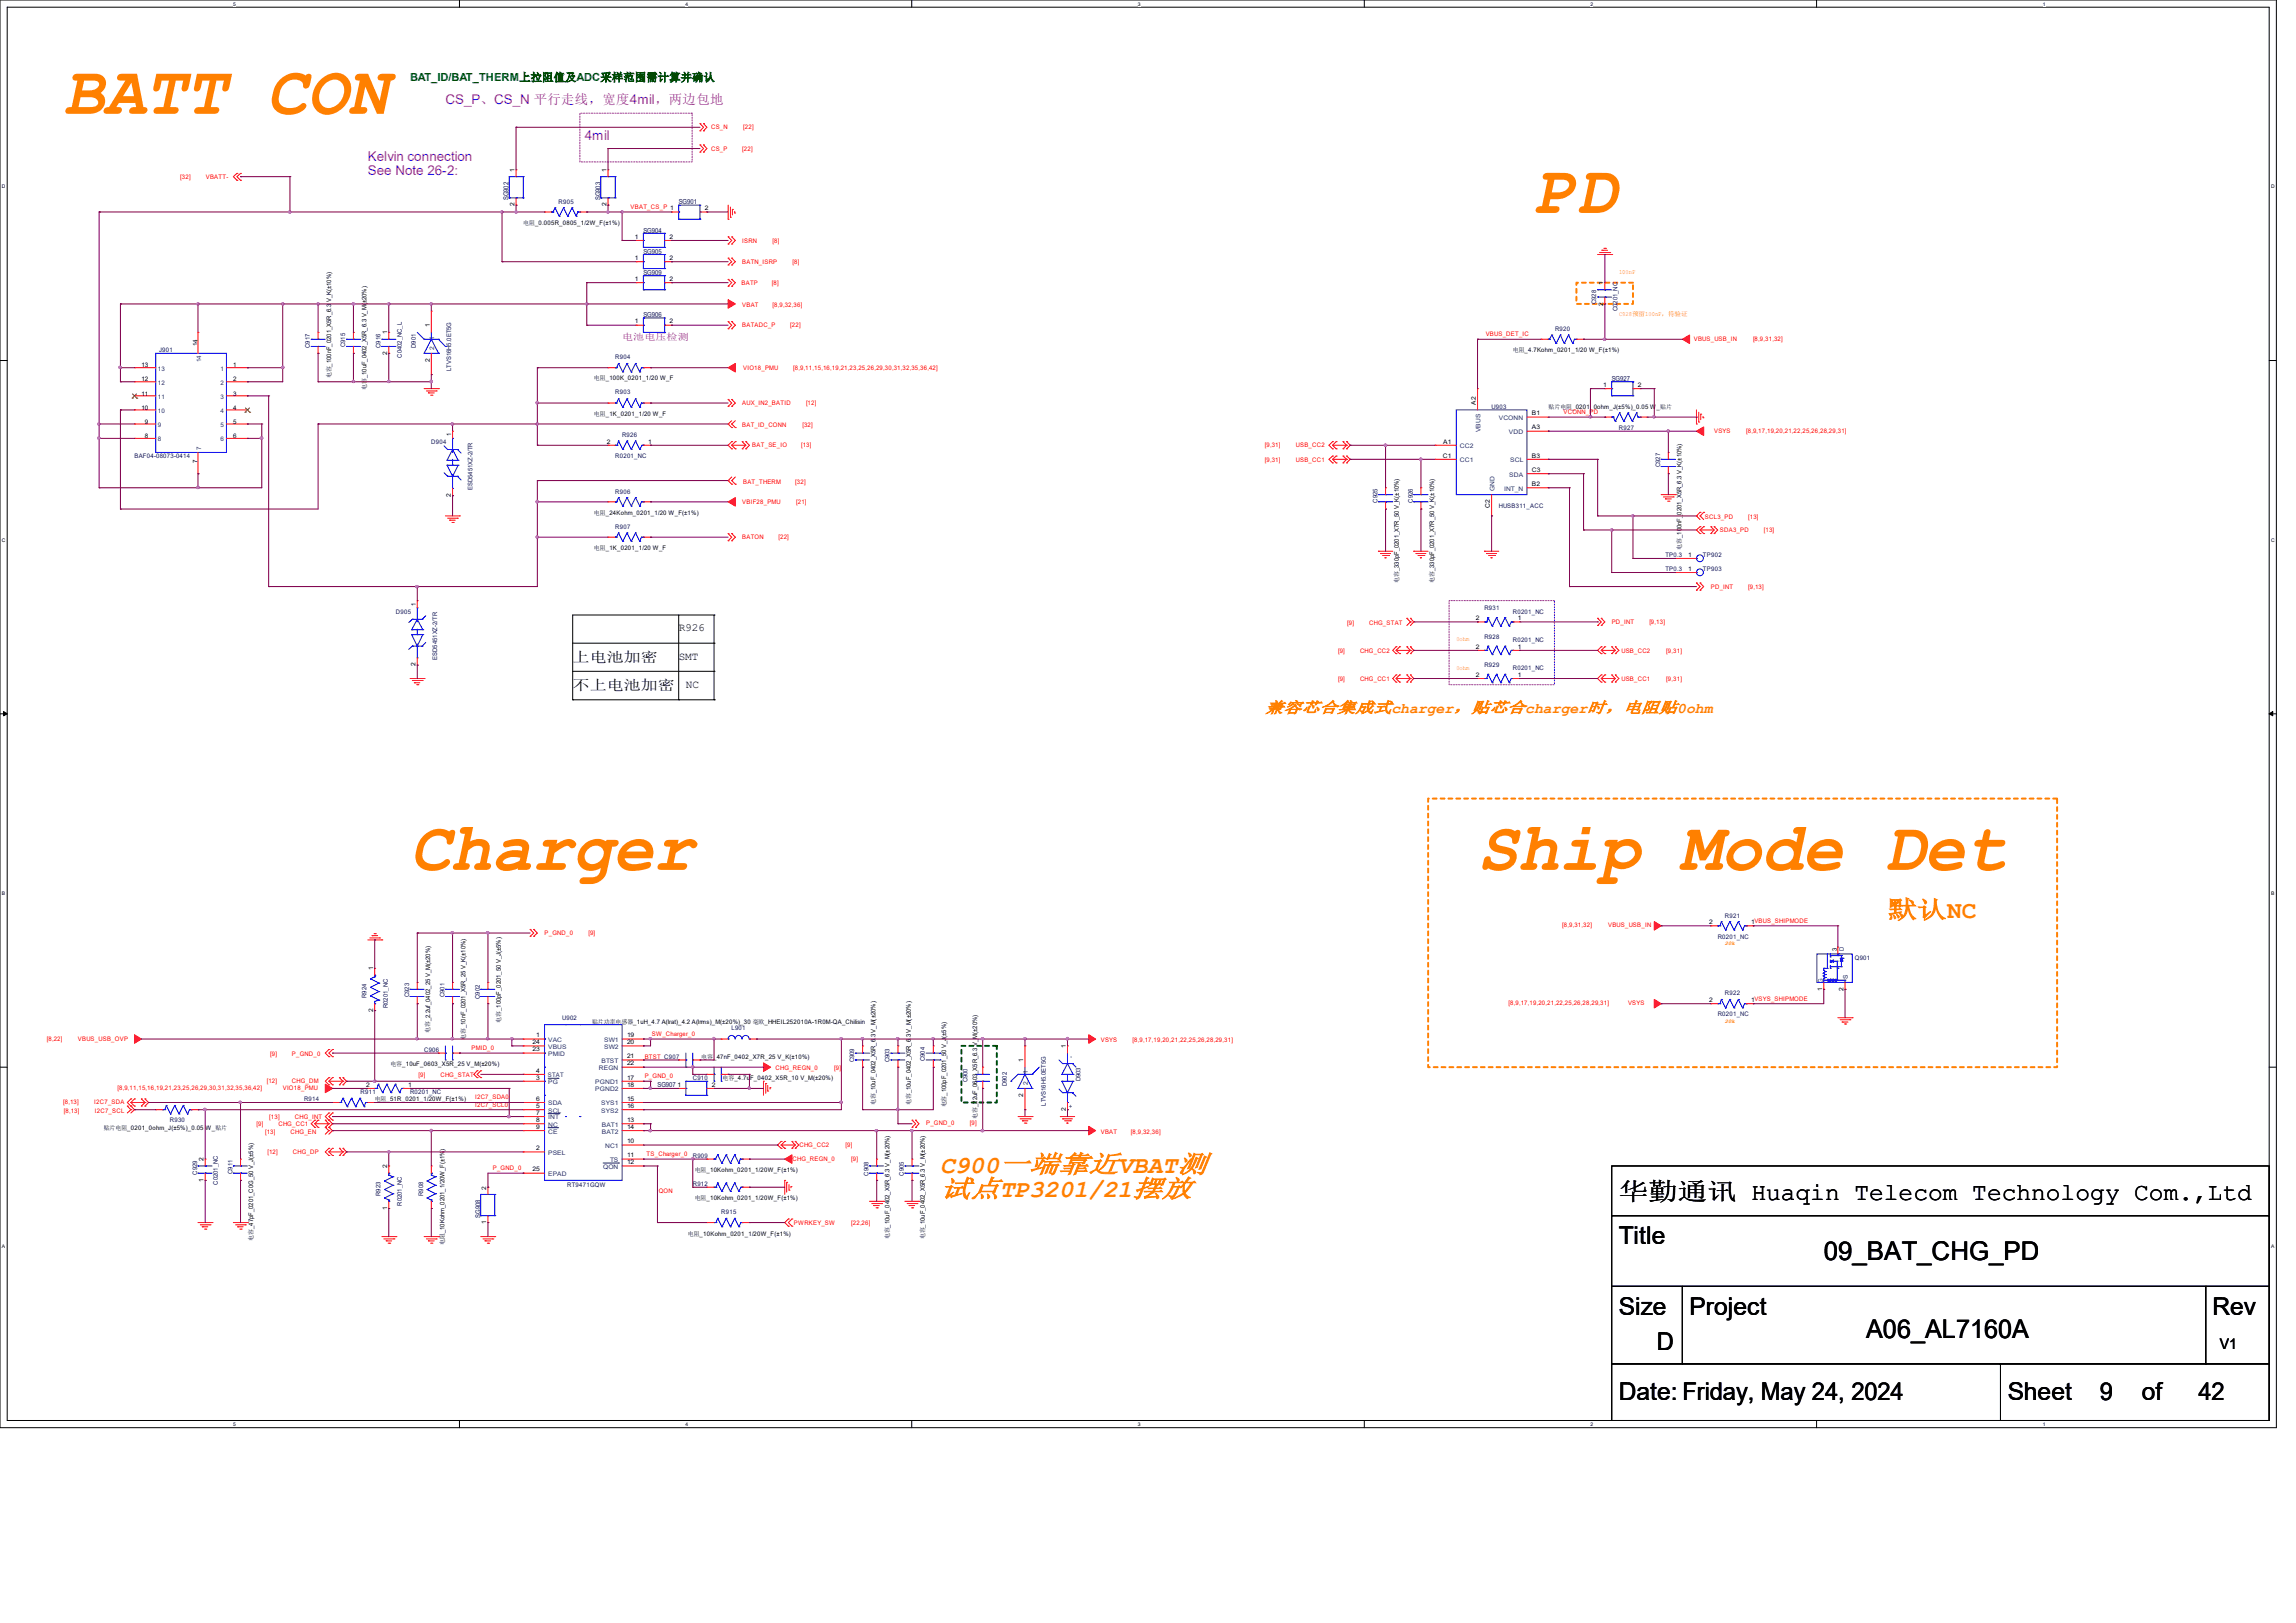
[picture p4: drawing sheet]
<svg xmlns="http://www.w3.org/2000/svg" width="297mm" height="210mm" viewBox="0 0 297 210" stroke-linecap="round" stroke-linejoin="round" font-family="sans-serif">
<defs><g id="words">
<g font-size="8.8" fill="#ff8000">
<text x="8.3" y="14.7">BATT CON</text>
<text x="198.5" y="27.6">PD</text>
<text x="53" y="112.6">Charger</text>
<text x="191.1" y="112.6">Ship Mode Det</text>
</g>
<text font-size="3.4" fill="#ff8000" x="121.6" y="154.9">试点TP3201/21摆放</text>
<g font-size="3.3">
<text x="235.9" y="163">09_BAT_CHG_PD</text>
<text x="241.4" y="173.1">A06_AL7160A</text>
</g>
<g font-size="3.2" fill="#ff8000">
<text x="244.2" y="118.8">默认NC</text>
<text x="121.6" y="151.7">C900一端靠近VBAT测</text>
</g>
<g font-size="3.2">
<text x="209.4" y="155.2">华勤通讯 Huaqin Telecom Technology Com.,Ltd</text>
<text x="209.4" y="161">Title</text>
<text x="209.4" y="170.2">Size</text>
<text x="218.6" y="170.2">Project</text>
<text x="286.2" y="170.2">Rev</text>
<text x="214.3" y="174.8">D</text>
<text x="209.4" y="181.1">Date: Friday, May 24, 2024</text>
<text x="259.7" y="181.1">Sheet</text>
<text x="271.6" y="181.1">9</text>
<text x="277.1" y="181.1">of</text>
<text x="284.4" y="181.1">42</text>
</g>
<text font-size="2.1" fill="#ff8000" x="163.7" y="92.2">兼容芯合集成式charger，贴芯合charger时，电阻贴0ohm</text>
<text font-size="1.9" x="287.2" y="174.5">V1</text>
<g font-size="1.8">
<text x="74.1" y="89.2">不上电池加密</text>
<text x="74.1" y="85.6">上电池加密</text>
</g>
<g font-size="1.7" fill="#8000ff">
<text x="57.6" y="13.5">CS_P、CS_N 平行走线，宽度4mil，两边包地</text>
<text x="47.6" y="20.8">Kelvin connection</text>
<text x="47.6" y="22.6">See Note 26-2:</text>
<text x="75.6" y="18.2">4mil</text>
</g>
<text font-size="1.4" fill="#008000" x="53" y="10.5">BAT_ID/BAT_THERM上拉阻值及ADC采样范围需计算并确认</text>
<g font-size="1.4">
<text x="87.8" y="81.7">R926</text>
<text x="87.8" y="85.3">SMT</text>
<text x="88.7" y="89">NC</text>
</g>
<text font-size="1.2" fill="#8000ff" x="80.5" y="44">电池电压检测</text>
<g font-size=".9" fill="#000080">
<text x="65.8" y="25.9" transform="rotate(-90 65.8 25.9)">SG902</text>
<text x="77.7" y="25.9" transform="rotate(-90 77.7 25.9)">SG903</text>
<text x="87.8" y="26.4">SG901</text>
<text x="83.2" y="30.1">SG904</text>
<text x="83.2" y="32.8">SG905</text>
<text x="83.2" y="35.6">SG909</text>
<text x="83.2" y="41.1">SG906</text>
<text x="208.5" y="49.3">SG927</text>
<text x="85" y="140.7">SG907</text>
<text x="62.1" y="157.6" transform="rotate(-90 62.1 157.6)">SG908</text>
</g>
<g font-size=".8" fill="#f00">
<text x="92" y="16.8">CS_N</text>
<text x="96.1" y="16.8">[22]</text>
<text x="23.3" y="23.2">[32]</text>
<text x="26.6" y="23.2">VBATT-</text>
<text x="92" y="19.5">CS_P</text>
<text x="96" y="19.5">[22]</text>
<text x="81.6" y="27">VBAT_CS_P 1</text>
<text x="96" y="34.2">BATN_ISRP</text>
<text x="96" y="31.4">ISRN</text>
<text x="99.9" y="31.4">[8]</text>
<text x="102.5" y="34.2">[8]</text>
<text x="95.9" y="36.9">BATP</text>
<text x="96" y="39.7">VBAT</text>
<text x="99.9" y="36.9">[8]</text>
<text x="99.9" y="39.7">[8,9,32,36]</text>
<text x="96" y="42.3">BATADC_P</text>
<text x="96.1" y="47.9">VIO18_PMU</text>
<text x="102.2" y="42.3">[22]</text>
<text x="102.6" y="47.9">[8,9,11,15,16,19,21,23,25,26,29,30,31,32,35,36,42]</text>
<text x="192.2" y="43.5">VBUS_DET_IC</text>
<text x="219.1" y="44.1">VBUS_USB_IN</text>
<text x="226.8" y="44.1">[8,9,31,32]</text>
<text x="96" y="52.4">AUX_IN2_BATID</text>
<text x="104.3" y="52.4">[12]</text>
<text x="202.3" y="53.6">VCONN_PD</text>
<text x="96" y="55.2">BAT_ID_CONN</text>
<text x="97.3" y="57.9">BAT_SE_IO</text>
<text x="103.6" y="57.9">[13]</text>
<text x="103.8" y="55.2">[32]</text>
<text x="163.6" y="57.9">[9,31]</text>
<text x="163.6" y="59.8">[9,31]</text>
<text x="167.6" y="57.9">USB_CC2</text>
<text x="167.6" y="59.8">USB_CC1</text>
<text x="221.7" y="56">VSYS</text>
<text x="225.9" y="56">[8,9,17,19,20,21,22,25,26,28,29,31]</text>
<text x="96" y="65.2">VBIF28_PMU</text>
<text x="96.1" y="62.6">BAT_THERM</text>
<text x="102.9" y="62.6">[32]</text>
<text x="103" y="65.2">[21]</text>
<text x="96" y="69.8">BATON</text>
<text x="100.7" y="69.8">[22]</text>
<text x="220.6" y="67.2">SCL3_PD</text>
<text x="222.5" y="68.8">SDA3_PD</text>
<text x="226.1" y="67.2">[13]</text>
<text x="228.2" y="68.8">[13]</text>
<text x="221.3" y="76.2">PD_INT</text>
<text x="226.1" y="76.2">[9,13]</text>
<text x="174.3" y="80.9">[9]</text>
<text x="177.1" y="80.9">CHG_STAT</text>
<text x="208.5" y="80.8">PD_INT</text>
<text x="213.4" y="80.8">[9,13]</text>
<text x="173.1" y="84.4">[9]</text>
<text x="173.1" y="88.1">[9]</text>
<text x="175.9" y="84.4">CHG_CC2</text>
<text x="175.9" y="88.1">CHG_CC1</text>
<text x="209.8" y="84.4">USB_CC2</text>
<text x="209.8" y="88.1">USB_CC1</text>
<text x="215.6" y="84.4">[9,31]</text>
<text x="215.6" y="88.1">[9,31]</text>
<text x="70.4" y="120.9">P_GND_0</text>
<text x="76.1" y="120.9">[9]</text>
<text x="202.1" y="120">[8,9,31,32]</text>
<text x="208" y="120">VBUS_USB_IN</text>
<text x="195.2" y="130.1">[8,9,17,19,20,21,22,25,26,28,29,31]</text>
<text x="210.6" y="130.1">VSYS</text>
<text x="6.1" y="134.7">[8,22]</text>
<text x="10.1" y="134.7">VBUS_USB_OVP</text>
<text x="35" y="136.6">[9]</text>
<text x="37.8" y="136.6">P_GND_0</text>
<text x="61" y="135.9">PMID_0</text>
<text x="83.4" y="137">BTST C907</text>
<text x="84.3" y="134.1">SW_Charger_0</text>
<text x="142.4" y="134.8">VSYS</text>
<text x="146.5" y="134.8">[8,9,17,19,20,21,22,25,26,28,29,31]</text>
<text x="8.2" y="142.9">[8,13]</text>
<text x="8.3" y="144">[8,13]</text>
<text x="12.2" y="142.9">I2C7_SDA</text>
<text x="12.3" y="144">I2C7_SCL</text>
<text x="15.2" y="141">[8,9,11,15,16,19,21,23,25,26,29,30,31,32,35,36,42]</text>
<text x="34.5" y="140.1">[12]</text>
<text x="36.6" y="141">VIO18_PMU</text>
<text x="37.8" y="140.1">CHG_DM</text>
<text x="54.1" y="139.4">[9]</text>
<text x="57" y="139.4">CHG_STAT</text>
<text x="61.5" y="142.3">I2C7_SDA0</text>
<text x="61.5" y="143.2">I2C7_SCL0</text>
<text x="83.4" y="139.5">P_GND_0</text>
<text x="100.3" y="138.5">CHG_REGN_0</text>
<text x="107.9" y="138.5">[9]</text>
<text x="33.2" y="145.7">[9]</text>
<text x="34.3" y="146.7">[13]</text>
<text x="34.6" y="149.3">[12]</text>
<text x="34.8" y="144.8">[13]</text>
<text x="36" y="145.7">CHG_CC1</text>
<text x="37.6" y="146.7">CHG_EN</text>
<text x="37.9" y="149.3">CHG_DP</text>
<text x="38.1" y="144.8">CHG_INT</text>
<text x="83.6" y="149.6">TS_Charger_0</text>
<text x="103.4" y="148.5">CHG_CC2</text>
<text x="109.4" y="148.5">[9]</text>
<text x="119.8" y="145.6">P_GND_0</text>
<text x="125.5" y="145.6">[9]</text>
<text x="142.4" y="146.7">VBAT</text>
<text x="146.3" y="146.7">[8,9,32,36]</text>
<text x="63.8" y="151.4">P_GND_0</text>
<text x="85.2" y="154.4">QON</text>
<text x="102.5" y="150.3">CHG_REGN_0</text>
<text x="110.1" y="150.3">[9]</text>
<text x="102.7" y="158.5">PWRKEY_SW</text>
<text x="110.1" y="158.5">[22,26]</text>
</g>
<g font-size=".8">
<text x="66.5" y="22.2" transform="rotate(-90 66.5 22.2)">1</text>
<text x="78.4" y="22.2" transform="rotate(-90 78.4 22.2)">1</text>
<text x="66.5" y="26.7" transform="rotate(-90 66.5 26.7)">2</text>
<text x="67.7" y="29.1">电阻_0.005R_0805_1/2W_F(±1%)</text>
<text x="78.4" y="26.7" transform="rotate(-90 78.4 26.7)">2</text>
<text x="91.2" y="27.2">2</text>
<text x="82.1" y="30.9">1</text>
<text x="82.1" y="33.6">1</text>
<text x="86.6" y="30.9">2</text>
<text x="86.6" y="33.6">2</text>
<text x="82.1" y="36.4">1</text>
<text x="82.1" y="41.9">1</text>
<text x="86.6" y="36.4">2</text>
<text x="86.6" y="41.9">2</text>
<text x="207.4" y="39.5" transform="rotate(-90 207.4 39.5)">2</text>
<text x="207.4" y="36.9" transform="rotate(-90 207.4 36.9)">1</text>
<text x="18.3" y="47.5">13</text>
<text x="25.6" y="44.8" transform="rotate(-90 25.6 44.8)">14</text>
<text x="30.2" y="47.5">1</text>
<text x="50.1" y="45.9" transform="rotate(-90 50.1 45.9)">2</text>
<text x="50.1" y="43.3" transform="rotate(-90 50.1 43.3)">1</text>
<text x="55.6" y="46.8" transform="rotate(-90 55.6 46.8)">2</text>
<text x="55.6" y="42.4" transform="rotate(-90 55.6 42.4)">1</text>
<text x="195.7" y="45.6">电阻_4.7Kohm_0201_1/20 W_F(±1%)</text>
<text x="18.3" y="53">10</text>
<text x="18.3" y="51.2">11</text>
<text x="18.3" y="49.3">12</text>
<text x="30.2" y="49.3">2</text>
<text x="30.2" y="51.2">3</text>
<text x="30.2" y="53">4</text>
<text x="42.8" y="48.9" transform="rotate(-90 42.8 48.9)">电容_100nF_0201_X5R_6.3 V_K(±10%)</text>
<text x="47.4" y="50.5" transform="rotate(-90 47.4 50.5)">电容_10uF_0402_X5R_6.3 V_M(±20%)</text>
<text x="76.8" y="53.8">电阻_1K_0201_1/20 W_F</text>
<text x="76.8" y="49.2">电阻_100K_0201_1/20 W_F</text>
<text x="190.9" y="52.4" transform="rotate(-90 190.9 52.4)">A2</text>
<text x="198.2" y="53.8">B1</text>
<text x="200.3" y="52.9">贴片电阻_0201_0ohm_J(±5%)_0.05 W_贴片</text>
<text x="207.4" y="50.1">1</text>
<text x="211.9" y="50.1">2</text>
<text x="18.8" y="56.6">8</text>
<text x="18.8" y="54.8">9</text>
<text x="25.6" y="59.9" transform="rotate(-90 25.6 59.9)">7</text>
<text x="30.2" y="54.8">5</text>
<text x="30.2" y="56.6">6</text>
<text x="58.4" y="56.4" transform="rotate(-90 58.4 56.4)">1</text>
<text x="78.5" y="57.4">2</text>
<text x="83.9" y="57.4">1</text>
<text x="186.7" y="59.2">C1</text>
<text x="186.7" y="57.4">A1</text>
<text x="198.2" y="55.6">A3</text>
<text x="198.2" y="59.2">B3</text>
<text x="58.3" y="64.3" transform="rotate(-90 58.3 64.3)">2</text>
<text x="192.7" y="65.7" transform="rotate(-90 192.7 65.7)">C2</text>
<text x="198.2" y="62.9">B2</text>
<text x="198.2" y="61.1">C3</text>
<text x="76.8" y="66.6">电阻_24Kohm_0201_1/20 W_F(±1%)</text>
<text x="76.8" y="71.2">电阻_1K_0201_1/20 W_F</text>
<text x="217.5" y="71.1" transform="rotate(-90 217.5 71.1)">电容_100nF_0201_X5R_6.3 V_K(±10%)</text>
<text x="180.9" y="75.4" transform="rotate(-90 180.9 75.4)">电容_330pF_0201_X7R_50 V_K(±10%)</text>
<text x="185.5" y="75.4" transform="rotate(-90 185.5 75.4)">电容_330pF_0201_X7R_50 V_K(±10%)</text>
<text x="218.4" y="72">1</text>
<text x="218.4" y="73.9">1</text>
<text x="53.8" y="78.4" transform="rotate(-90 53.8 78.4)">1</text>
<text x="190.9" y="80.3">2</text>
<text x="190.9" y="83.9">2</text>
<text x="196.3" y="80.3">1</text>
<text x="196.3" y="83.9">1</text>
<text x="53.8" y="86.2" transform="rotate(-90 53.8 86.2)">2</text>
<text x="190.9" y="87.6">2</text>
<text x="196.3" y="87.6">1</text>
<text x="221.1" y="119.6">2</text>
<text x="226.5" y="119.6">1VBUS_SHIPMODE</text>
<text x="48.3" y="125.6" transform="rotate(-90 48.3 125.6)">1</text>
<text x="237.6" y="123" transform="rotate(-90 237.6 123)">3</text>
<text x="48.3" y="131" transform="rotate(-90 48.3 131)">2</text>
<text x="221.1" y="129.7">2</text>
<text x="226.5" y="129.7">1VSYS_SHIPMODE</text>
<text x="235.7" y="128.2" transform="rotate(-90 235.7 128.2)">1</text>
<text x="238.5" y="128.2" transform="rotate(-90 238.5 128.2)">2</text>
<text x="50.5" y="137.9">电容_10uF_0603_X5R_25 V_M(±20%)</text>
<text x="55.6" y="133.7" transform="rotate(-90 55.6 133.7)">电容_2.2uf_0402_25 V_M(±20%)</text>
<text x="60.2" y="134.6" transform="rotate(-90 60.2 134.6)">电容_10nF_0201_X5R_25 V_K(±10%)</text>
<text x="64.8" y="132.3" transform="rotate(-90 64.8 132.3)">电容_100pF_0201_50 V_J(±5%)</text>
<text x="68.9" y="135.1">24</text>
<text x="68.9" y="136.1">23</text>
<text x="69.3" y="134.2">1</text>
<text x="76.6" y="132.5">贴片功率电感器_1uH_4.7 A(lrat)_4.2 A(lrms)_M(±20%)_30 毫欧_HHEIL252010A-1R0M-QA_Chilisin</text>
<text x="81.1" y="134.2">19</text>
<text x="81.1" y="135.1">20</text>
<text x="81.1" y="136.9">21</text>
<text x="81.1" y="137.9">22</text>
<text x="90.7" y="137">电容_47nF_0402_X7R_25 V_K(±10%)</text>
<text x="132.4" y="137.5" transform="rotate(-90 132.4 137.5)">1</text>
<text x="137.9" y="135.6" transform="rotate(-90 137.9 135.6)">1</text>
<text x="47.4" y="140.6">2</text>
<text x="48.5" y="142.5">电阻_51R_0201_1/20W_F(±1%)</text>
<text x="52.8" y="140.6">1</text>
<text x="69.3" y="138.8">4</text>
<text x="69.3" y="139.7">3</text>
<text x="69.3" y="142.4">6</text>
<text x="69.3" y="143.4">5</text>
<text x="81.1" y="139.7">17</text>
<text x="81.1" y="140.6">18</text>
<text x="81.1" y="142.4">15</text>
<text x="81.1" y="143.4">16</text>
<text x="87.6" y="140.6">1</text>
<text x="92.1" y="140.6">2</text>
<text x="93.5" y="139.8">电容_4.7uF_0402_X5R_10 V_M(±20%)</text>
<text x="113.2" y="143" transform="rotate(-90 113.2 143)">电容_10uF_0402_X5R_6.3 V_M(±20%)</text>
<text x="117.8" y="143" transform="rotate(-90 117.8 143)">电容_10uF_0402_X5R_6.3 V_M(±20%)</text>
<text x="122.4" y="143.3" transform="rotate(-90 122.4 143.3)">电容_100pF_0201_50 V_J(±5%)</text>
<text x="132.4" y="141.9" transform="rotate(-90 132.4 141.9)">2</text>
<text x="137.9" y="143.8" transform="rotate(-90 137.9 143.8)">2</text>
<text x="13.4" y="146.2">贴片电阻_0201_0ohm_J(±5%)_0.05 W_贴片</text>
<text x="69.3" y="144.3">7</text>
<text x="69.3" y="145.2">8</text>
<text x="69.3" y="146.1">9</text>
<text x="69.3" y="148.8">2</text>
<text x="81.1" y="145.2">13</text>
<text x="81.1" y="146.1">14</text>
<text x="81.1" y="147.9">10</text>
<text x="81.1" y="149.8">11</text>
<text x="126.4" y="144.7" transform="rotate(-90 126.4 144.7)">电容_22uF_0603_X5R_6.3 V_M(±20%)</text>
<text x="26.3" y="152.9" transform="rotate(-90 26.3 152.9)">1</text>
<text x="26.3" y="150.2" transform="rotate(-90 26.3 150.2)">2</text>
<text x="50.1" y="151.2" transform="rotate(-90 50.1 151.2)">2</text>
<text x="62.9" y="153.9" transform="rotate(-90 62.9 153.9)">2</text>
<text x="68.9" y="151.6">25</text>
<text x="81.1" y="150.7">12</text>
<text x="89.9" y="155.3">电阻_10Kohm_0201_1/20W_F(±1%)</text>
<text x="89.9" y="151.6">电阻_10Kohm_0201_1/20W_F(±1%)</text>
<text x="32.8" y="160.5" transform="rotate(-90 32.8 160.5)">电容_47pF_0201_C0G_50 V_J(±5%)</text>
<text x="50.1" y="156.6" transform="rotate(-90 50.1 156.6)">1</text>
<text x="57.5" y="161.1" transform="rotate(-90 57.5 161.1)">电阻_10Kohm_0201_1/20W_F(±1%)</text>
<text x="62.9" y="158.4" transform="rotate(-90 62.9 158.4)">1</text>
<text x="89" y="159.9">电阻_10Kohm_0201_1/20W_F(±1%)</text>
<text x="115.1" y="160.4" transform="rotate(-90 115.1 160.4)">电容_10uF_0402_X5R_6.3 V_M(±20%)</text>
<text x="119.6" y="160.4" transform="rotate(-90 119.6 160.4)">电容_10uF_0402_X5R_6.3 V_M(±20%)</text>
</g>
<g font-size=".8" fill="#000080">
<text x="72.3" y="26.4">R905</text>
<text x="206.5" y="39.3" transform="rotate(-90 206.5 39.3)">C928</text>
<text x="209.3" y="40.3" transform="rotate(-90 209.3 40.3)">C0201_NC</text>
<text x="20.6" y="45.6">J901</text>
<text x="40.1" y="45" transform="rotate(-90 40.1 45)">C917</text>
<text x="44.7" y="44.9" transform="rotate(-90 44.7 44.9)">C915</text>
<text x="49.2" y="45" transform="rotate(-90 49.2 45)">C916</text>
<text x="52" y="46.3" transform="rotate(-90 52 46.3)">C0402_NC_L</text>
<text x="53.8" y="45" transform="rotate(-90 53.8 45)">D901</text>
<text x="79.6" y="46.5">R904</text>
<text x="201.2" y="42.8">R920</text>
<text x="58.4" y="48" transform="rotate(-90 58.4 48)">LTVS16H5.0ET5G</text>
<text x="79.6" y="51">R903</text>
<text x="193" y="52.9">U903</text>
<text x="17.4" y="59.3">BAF04-08073-0414</text>
<text x="55.8" y="57.5">D904</text>
<text x="79.6" y="59.3">R0201_NC</text>
<text x="80.5" y="56.5">R926</text>
<text x="209.4" y="55.6">R927</text>
<text x="61.1" y="63.4" transform="rotate(-90 61.1 63.4)">ESD5451XZ-2/TR</text>
<text x="79.6" y="63.9">R906</text>
<text x="178.2" y="65" transform="rotate(-90 178.2 65)">C925</text>
<text x="182.8" y="65" transform="rotate(-90 182.8 65)">C926</text>
<text x="193.9" y="65.7">HUSB311_ACC</text>
<text x="214.8" y="60.5" transform="rotate(-90 214.8 60.5)">C927</text>
<text x="79.6" y="68.4">R907</text>
<text x="215.4" y="72.1">TP0.3</text>
<text x="215.4" y="73.9">TP0.3</text>
<text x="220.3" y="72.1">TP902</text>
<text x="220.3" y="73.9">TP903</text>
<text x="51.2" y="79.4">D905</text>
<text x="192" y="78.9">R931</text>
<text x="192" y="82.6">R928</text>
<text x="195.7" y="79.4">R0201_NC</text>
<text x="195.7" y="83.1">R0201_NC</text>
<text x="56.6" y="85.4" transform="rotate(-90 56.6 85.4)">ESD5451XZ-2/TR</text>
<text x="192" y="86.3">R929</text>
<text x="195.7" y="86.7">R0201_NC</text>
<text x="223.1" y="118.7">R921</text>
<text x="222.2" y="121.5">R0201_NC</text>
<text x="239.9" y="124.2">Q901</text>
<text x="47.4" y="129.1" transform="rotate(-90 47.4 129.1)">R924</text>
<text x="50.2" y="130.4" transform="rotate(-90 50.2 130.4)">R0201_NC</text>
<text x="52.9" y="129" transform="rotate(-90 52.9 129)">C923</text>
<text x="57.5" y="129" transform="rotate(-90 57.5 129)">C901</text>
<text x="62.1" y="129.3" transform="rotate(-90 62.1 129.3)">C902</text>
<text x="72.7" y="132">U902</text>
<text x="222.2" y="131.5">R0201_NC</text>
<text x="223.1" y="128.8">R922</text>
<text x="54.9" y="136.1">C906</text>
<text x="94.6" y="133.3">L901</text>
<text x="110.5" y="137.5" transform="rotate(-90 110.5 137.5)">C909</text>
<text x="115.1" y="137.5" transform="rotate(-90 115.1 137.5)">C903</text>
<text x="119.6" y="137.3" transform="rotate(-90 119.6 137.3)">C904</text>
<text x="39.3" y="142.5">R914</text>
<text x="46.7" y="141.6">R911</text>
<text x="53" y="141.6">R0201_NC</text>
<text x="89.6" y="139.8">C910</text>
<text x="125.1" y="140.1" transform="rotate(-90 125.1 140.1)">C900</text>
<text x="130.3" y="140.6" transform="rotate(-90 130.3 140.6)">D902</text>
<text x="135.3" y="143.1" transform="rotate(-90 135.3 143.1)">LTVS16H5.0ET5G</text>
<text x="139.8" y="139.9" transform="rotate(-90 139.8 139.9)">D903</text>
<text x="22" y="145.2">R930</text>
<text x="89.6" y="149.8">R909</text>
<text x="25.5" y="152" transform="rotate(-90 25.5 152)">C929</text>
<text x="28.2" y="153.3" transform="rotate(-90 28.2 153.3)">C0201_NC</text>
<text x="30.1" y="151.9" transform="rotate(-90 30.1 151.9)">C911</text>
<text x="49.2" y="154.7" transform="rotate(-90 49.2 154.7)">R923</text>
<text x="54.7" y="154.7" transform="rotate(-90 54.7 154.7)">R908</text>
<text x="73.4" y="153.6">RT9471GQW</text>
<text x="89.6" y="153.5">R912</text>
<text x="112.4" y="152.1" transform="rotate(-90 112.4 152.1)">C908</text>
<text x="116.9" y="152.1" transform="rotate(-90 116.9 152.1)">C905</text>
<text x="52" y="156" transform="rotate(-90 52 156)">R0201_NC</text>
<text x="93.3" y="157.1">R915</text>
</g>
<g font-size=".8" fill="#ff8000">
<text x="209.4" y="35.4">100nF</text>
<text x="209.4" y="40.9">C928预留100nF，待验证</text>
<text x="188.4" y="83">0ohm</text>
<text x="188.4" y="86.6">0ohm</text>
</g>
<g font-size=".8" fill="#004080">
<text x="20.4" y="48">13</text>
<text x="26" y="46.9" transform="rotate(-90 26 46.9)">14</text>
<text x="28.5" y="48">1</text>
<text x="56.2" y="45.3" transform="rotate(-90 56.2 45.3)">2</text>
<text x="56.2" y="43.9" transform="rotate(-90 56.2 43.9)">1</text>
<text x="20.4" y="53.5">10</text>
<text x="20.4" y="51.6">11</text>
<text x="20.4" y="49.8">12</text>
<text x="28.5" y="49.8">2</text>
<text x="28.5" y="51.6">3</text>
<text x="28.5" y="53.5">4</text>
<text x="20.4" y="57.1">8</text>
<text x="20.4" y="55.3">9</text>
<text x="26" y="58.2" transform="rotate(-90 26 58.2)">7</text>
<text x="28.5" y="55.3">5</text>
<text x="28.5" y="57.1">6</text>
<text x="188.9" y="58">CC2</text>
<text x="188.9" y="59.8">CC1</text>
<text x="191.5" y="55.9" transform="rotate(-90 191.5 55.9)">VBUS</text>
<text x="193.9" y="54.3">VCONN</text>
<text x="195.2" y="56.2">VDD</text>
<text x="195.4" y="59.8">SCL</text>
<text x="193.3" y="63.5" transform="rotate(-90 193.3 63.5)">GND</text>
<text x="194.6" y="63.5">INT_N</text>
<text x="195.2" y="61.7">SDA</text>
<text x="238.5" y="123.1" transform="rotate(-90 238.5 123.1)">D</text>
<text x="235.8" y="127.1" transform="rotate(-90 235.8 127.1)">G</text>
<text x="239.1" y="126.7" transform="rotate(-90 239.1 126.7)">S</text>
<text x="70.9" y="134.8">VAC</text>
<text x="70.9" y="135.7">VBUS</text>
<text x="70.9" y="136.6">PMID</text>
<text x="77.8" y="137.5">BTST</text>
<text x="78.1" y="134.8">SW1</text>
<text x="78.1" y="135.7">SW2</text>
<text x="138.8" y="136.9" transform="rotate(-90 138.8 136.9)">-</text>
<text x="70.9" y="139.4">STAT</text>
<text x="70.9" y="140.3">PG</text>
<text x="70.9" y="143">SDA</text>
<text x="70.9" y="144">SCL</text>
<text x="77" y="140.3">PGND1</text>
<text x="77" y="141.2">PGND2</text>
<text x="77.5" y="138.5">REGN</text>
<text x="77.8" y="143">SYS1</text>
<text x="77.8" y="144">SYS2</text>
<text x="133" y="140.4" transform="rotate(-90 133 140.4)">2</text>
<text x="133" y="139" transform="rotate(-90 133 139)">1</text>
<text x="138.8" y="143.3" transform="rotate(-90 138.8 143.3)">+</text>
<text x="70.9" y="144.9">INT</text>
<text x="70.9" y="145.8">NC</text>
<text x="70.9" y="146.7">CE</text>
<text x="70.9" y="149.4">PSEL</text>
<text x="77.9" y="145.8">BAT1</text>
<text x="77.9" y="146.7">BAT2</text>
<text x="78.3" y="148.5">NC1</text>
<text x="70.9" y="152.2">EPAD</text>
<text x="78" y="151.2">QON</text>
<text x="78.9" y="150.4">TS</text>
</g>
<g font-size=".7" fill="#ff8000">
<text x="223.1" y="122.3">20k</text>
<text x="223.1" y="132.3">20k</text>
</g>
<g font-size=".6">
<text x="30.2" y=".7">5</text>
<text x="88.7" y=".7">4</text>
<text x="147.2" y=".7">3</text>
<text x="205.7" y=".7">2</text>
<text x="264.2" y=".7">1</text>
<text x=".3" y="24.4">D</text>
<text x="293.8" y="24.4">D</text>
<text x=".3" y="70.1">C</text>
<text x="293.8" y="70.1">C</text>
<text x=".3" y="115.8">B</text>
<text x="293.8" y="115.8">B</text>
<text x=".3" y="161.5">A</text>
<text x="293.8" y="161.5">A</text>
<text x="30.2" y="184.5">5</text>
<text x="88.7" y="184.5">4</text>
<text x="147.2" y="184.5">3</text>
<text x="205.7" y="184.5">2</text>
<text x="264.2" y="184.5">1</text>
</g>
</g></defs>
<path d="M0 0h294.5v184.7h-294.5zM.9 .9h292.6v182.9h-292.6z" fill="none" stroke="#000" stroke-width=".13"/>
<g fill="#fff">
<path d="M30.2 .1h.3v.7h-.3z"/>
<path d="M30.2 183.9h.3v.8h-.3z"/>
</g>
<path d="M59.4 0v.9M59.4 183.8v.9" fill="none" stroke="#000" stroke-width=".13"/>
<g fill="#fff">
<path d="M88.7 .1h.3v.7h-.3z"/>
<path d="M88.7 183.9h.3v.8h-.3z"/>
</g>
<path d="M117.9 0v.9M117.9 183.8v.9" fill="none" stroke="#000" stroke-width=".13"/>
<g fill="#fff">
<path d="M147.2 .1h.3v.7h-.3z"/>
<path d="M147.2 183.9h.3v.8h-.3z"/>
</g>
<path d="M176.5 0v.9M176.5 183.8v.9" fill="none" stroke="#000" stroke-width=".13"/>
<g fill="#fff">
<path d="M205.7 .1h.4v.7h-.4z"/>
<path d="M205.7 183.9h.4v.8h-.4z"/>
</g>
<path d="M235 0v.9M235 183.8v.9" fill="none" stroke="#000" stroke-width=".13"/>
<g fill="#fff">
<path d="M264.2 .1h.4v.7h-.4z"/>
<path d="M264.2 183.9h.4v.8h-.4z"/>
<path d="M.3 23.8h.4v.7h-.4z"/>
<path d="M293.8 23.8h.5v.7h-.5z"/>
<path d="M.3 69.5h.4v.7h-.4z"/>
<path d="M293.8 69.5h.5v.7h-.5z"/>
</g>
<path d="M0 46.7h.9M293.5 46.7h1" fill="none" stroke="#000" stroke-width=".13"/>
<g fill="#fff">
<path d="M.3 115.2h.4v.8h-.4z"/>
<path d="M293.8 115.2h.4v.8h-.4z"/>
</g>
<path d="M0 92.4h.9M293.5 92.4h1" fill="none" stroke="#000" stroke-width=".13"/>
<path d="M.5 92.1l.4 .3-.4 .2zM293.5 92.4l.5-.3v.5z" fill="#000" stroke="#000" stroke-width=".13"/>
<g fill="#fff">
<path d="M.3 161h.3v.7h-.3z"/>
<path d="M293.8 161h.4v.7h-.4z"/>
</g>
<g fill="none" stroke="#000" stroke-width=".13">
<path d="M87.8 79.6v11M92.4 79.6h.1M92.4 79.6h-18.3v11M92.4 79.6v11M74.1 90.6h.1M74.1 83.2h18.3M74.1 86.9h18.3M74.1 90.6h18.3M87.8 90.6h.1M92.4 90.6h.1M92.4 83.2h.1M92.4 86.9h.1"/>
<path d="M0 138.1h.9M293.5 138.1h1M208.5 157.3h85v9.2h-85zM208.5 150.9h85v6.4h-85zM208.5 176.5h50.3v7.3h-50.3zM208.5 166.5h9.1v10h-9.1zM217.6 166.5h67.7v10h-67.7zM258.8 176.5h34.7v7.3h-34.7zM285.3 166.5h8.2v10h-8.2z"/>
</g>
<path d="M75 14.6h14.5v6.4h-14.5zM187.5 77.7h13.6v10.9h-13.6z" fill="none" stroke="#8000ff" stroke-width=".13" stroke-dasharray=".2 .2"/>
<path d="M124.4 135.3h4.5v7.4h-4.5z" fill="none" stroke="#008000" stroke-width=".25" stroke-dasharray=".5 .5"/>
<path d="M184.7 103.3h81.4v34.8h-81.4z" fill="none" stroke="#ff8000" stroke-width=".25" stroke-dasharray=".5 .5"/>
<path d="M203.9 36.6h7.3v2.7h-7.3z" fill="none" stroke="#ff8000" stroke-width=".25" stroke-dasharray=".5"/>
<g fill="none" stroke="#f00" stroke-width=".13">
<path d="M90.6 16.9h.1M90.6 16h.1M90.6 19.7h.1M90.6 18.8h.1M90.6 16l.4 .5-.4 .4M90.6 18.8l.4 .4-.4 .5M91 16.9h.1M91 16h.1M91 19.7h.1M91 18.8h.1M91 16l.4 .5-.4 .4M91 18.8l.4 .4-.4 .5"/>
<path d="M30.6 23.3h.1M30.6 22.4h.1M30.6 22.4l-.4 .5 .4 .4M31.1 23.3h.1M31.1 22.4h.1M31.1 22.4l-.5 .5 .5 .4M66.8 26.5h.1M66.8 22h.1M66.8 22v.9M66.8 25.6v.9M70.4 27.4h.1M70.4 27.4h.9"/>
<path d="M75 27.4h.9M75.9 27.4h.1M78.7 26.5h.1M78.7 22h.1M78.7 22v.9M78.7 25.6v.9M82.3 31.1h.1M82.3 33.9h.1M82.3 36.6h.1M82.3 31.1h.9M82.3 33.9h.9M82.3 36.6h.9"/>
<path d="M86 31.1h.9M86 33.9h.9M86 36.6h.9M86.9 27.4h.1M86.9 31.1h.1M86.9 33.9h.1M86.9 36.6h.1M86.9 27.4h.9M90.6 27.4h.8M91.4 27.4h.1M94.2 28.4h.1M94.2 37h.1"/>
<path d="M94.2 36.2h.1M94.2 34.3h.1M94.2 33.4h.1M94.2 31.6h.1M94.2 30.6h.1M94.2 26.5v1.9M94.2 36.2l.5 .4-.5 .4M94.2 33.4l.5 .5-.5 .4M94.2 30.6l.5 .5-.5 .5M94.5 28.1h.1M94.5 26.8v1.3M94.7 37h.1"/>
<path d="M94.7 36.2h.1M94.7 34.3h.1M94.7 33.4h.1M94.7 31.6h.1M94.7 30.6h.1M94.7 36.2l.4 .4-.4 .4M94.7 33.4l.4 .5-.4 .4M94.7 30.6l.4 .5-.4 .5M94.7 27.1h.1M94.7 27.1v.7M95 27.6h.1M95 27.3v.3"/>
<path d="M206.7 32.9h1.8M206.9 32.7h1.3M207.2 32.4h.1M207.2 32.4h.7M207.5 32.1h.2M207.6 36.6h.1M207.6 39.3h.1M207.6 36.6v.9M207.6 38.4v.9M207.7 32.1h.1M208.2 32.7h.1M208.5 32.9h.1"/>
<path d="M17.4 56.7h.1M17.4 54.9h.1M17.4 53h.1M17.4 51.2h.1M17.4 49.4h.1M17.4 47.6h.1M17.4 47.6h2.8M17.4 49.4h2.8M17.4 51.2h2.8M17.4 53h2.8M17.4 54.9h2.8M17.4 56.7h2.8"/>
<path d="M25.6 43h.1M25.6 43v2.7M25.6 58.5v2.8M29.3 47.6h2.7M29.3 49.4h2.7M29.3 51.2h2.7M29.3 53h2.7M29.3 54.9h2.7M29.3 56.7h2.7M32 47.6h.1M32 49.4h.1M32 51.2h.1"/>
<path d="M32 53h.1M32 54.9h.1M32 56.7h.1M41.1 43h.1M41.1 45.7h.1M41.1 43v.9M41.1 44.8v.9M45.7 43h.1M45.7 45.7h.1M45.7 43v.9M45.7 44.8v.9M50.3 43h.1"/>
<path d="M50.3 45.7h.1M50.3 43v.9M50.3 44.8v.9M54.9 50.3h1.8M55.2 50.6h1.2M55.4 50.8h.1M55.4 50.8h.8M55.7 51.1h.2M55.8 40.3h.1M55.8 48.5h.1M55.8 40.3v2.7M55.8 45.7v2.8"/>
<path d="M55.9 51.1h.1M56.4 50.6h.1M56.7 50.3h.1M58.5 55.8h.1M58.5 55.8v.9M78.7 52.2h.1M78.7 47.6h.1M78.7 57.6h.1M78.7 57.6h.9M78.7 52.2h.9M78.7 47.6h.9M82.3 42.1h.1"/>
<path d="M82.3 42.1h.9M83.2 57.6h1M83.2 52.2h1M83.2 47.6h1M84.2 52.2h.1M84.2 47.6h.1M84.2 57.6h.1M86 42.1h.9M86.9 42.1h.1M94.2 52.6h.1M94.2 51.7h.1M94.2 54.9h.1"/>
<path d="M94.2 42.5h.1M94.2 41.6h.1M94.2 51.7l.5 .5-.5 .4M94.2 54.9l.5 .4M94.2 41.6l.5 .5-.5 .4M94.7 52.6h.1M94.7 51.7h.1M94.7 54.9h.1M94.7 55.3h.1M94.7 58.1h.1M94.7 57.1h.1M94.7 57.6h.1"/>
<path d="M94.7 42.5h.1M94.7 41.6h.1M94.7 51.7l.4 .5-.4 .4M94.7 54.9l.4 .4M94.7 54.4l-.5 .5M94.7 57.1l-.5 .5 .5 .5M94.7 57.6l.4 .5M94.7 57.6h1.8M94.7 41.6l.4 .5-.4 .4M95.1 55.3h.1M95.1 57.1h.1M95.1 58.1h.1"/>
<path d="M95.1 54.4l-.4 .5M95.1 57.1l-.4 .5M96 57.1h.1M96 58.1h.1M96 57.1l.5 .5M96.5 57.1h.1M96.5 58.1h.1M96.5 57.1l.4 .5-.4 .5M96.5 57.6l-.5 .5M172.4 57.1h.1M172.4 58.1h.1M172.4 59h.1"/>
<path d="M172.4 59.9h.1M172.4 57.6h1.8M172.4 57.1l-.5 .5 .5 .5M172.4 57.6l.4 .5M172.4 59l-.5 .4 .5 .5M172.4 59.4l.4 .5M172.4 59.4h1.8M172.8 57.1h.1M172.8 58.1h.1M172.8 59h.1M172.8 59.9h.1M172.8 57.1l-.4 .5"/>
<path d="M172.8 59l-.4 .4M173.7 57.1h.1M173.7 58.1h.1M173.7 59h.1M173.7 59.9h.1M173.7 57.1l.5 .5M173.7 59l.5 .4M174.2 58.1h.1M174.2 57.1h.1M174.2 57.6h.1M174.2 59.9h.1M174.2 59h.1"/>
<path d="M174.2 59.4h.1M174.2 57.1l.5 .5-.5 .5M174.2 57.6l-.5 .5M174.2 59l.5 .4-.5 .5M174.2 59.4l-.5 .5M185.6 57.6h.1M185.6 59.4h.1M185.6 57.6h2.8M185.6 59.4h2.8M191.1 50.3h.1M191.1 50.3v2.7M197.5 59.4h2.8"/>
<path d="M197.5 54h2.8M197.5 55.8h2.8M199.3 43.9h.1M199.3 43.9h1M200.3 55.8h.1M200.3 54h.1M200.3 59.4h.1M203.9 43.9h1M204.9 43.9h.1M207.6 54h.1M207.6 50.3h.1M207.6 50.3h.9"/>
<path d="M207.6 54h.9M211.2 50.3h1M212.2 50.3h.1M212.2 54h.9M213.1 54h.1M215.8 58.5h.1M215.8 58.5v.9M219.5 54.9h.1M219.5 53v1.9M219.8 54.6h.1M219.8 53.3v1.3M220 53.6h.1"/>
<path d="M220 53.6v.7M220.3 54.1h.1M220.3 53.9v.2M25.6 61.3h.1M54 77.7h.1M54 77.7v1M57.6 66.8h1.8M57.9 67.1h1.3M58.2 67.3h.1M58.2 67.3h.7M58.5 67.6h.1M58.5 64.1h.1"/>
<path d="M58.5 63.2v.9M58.6 67.6h.1M59.2 67.1h.1M59.4 66.8h.1M78.7 64.9h.1M78.7 69.5h.1M78.7 64.9h.9M78.7 69.5h.9M83.2 64.9h1M83.2 69.5h1M84.2 64.9h.1M84.2 69.5h.1"/>
<path d="M94.2 62.2h.1M94.2 70h.1M94.2 69h.1M94.2 62.2l.5 .5M94.2 69l.5 .5-.5 .5M94.7 62.2h.1M94.7 62.7h.1M94.7 70h.1M94.7 69h.1M94.7 62.2l.4 .5M94.7 61.7l-.5 .5M94.7 69l.4 .5-.4 .5"/>
<path d="M95.1 62.7h.1M95.1 61.7l-.4 .5M178.3 71.3h.1M178.3 71.3h1.9M178.6 71.6h.1M178.6 71.6h1.3M178.9 71.9h.7M179.2 72.2h.1M179.2 63.1h.1M179.2 65.9h.1M179.2 63.1v.9M179.2 64.9v1"/>
<path d="M179.6 71.9h.1M182.9 71.3h.1M182.9 71.3h1.8M183.2 71.6h.1M183.2 71.6h1.2M183.4 71.9h.8M183.7 72.2h.1M183.7 72.2h.2M183.8 63.1h.1M183.8 65.9h.1M183.8 63.1v.9M183.8 64.9v1"/>
<path d="M184.2 71.9h.1M192 71.3h.1M192 71.3h1.9M192.3 71.6h.1M192.3 71.6h1.3M192.6 71.9h.7M192.9 72.2h.1M193 66.8h.1M193 64v2.8M193.3 71.9h.1M197.5 63.1h2.8M197.5 61.3h2.8"/>
<path d="M200.3 63.1h.1M200.3 61.3h.1M214.9 64h1.8M215.2 64.3h1.3M215.4 64.6h.1M215.4 64.6h.8M215.7 64.9h.2M215.8 61.3h.1M215.8 60.4v.9M215.9 64.9h.1M216.5 64.3h.1M216.7 64h.1"/>
<path d="M216.7 72.3h.1M216.7 74.1h.1M216.7 72.3h2.8M216.7 74.1h2.8M219.5 66.8h.1M219.5 75.4h.1M219.5 76.4h.1M219.5 66.8l.4 .4M219.5 75.4l.4 .5-.4 .5M219.9 68.2h.1M219.9 69h.1M219.9 68.6h.1"/>
<path d="M219.9 66.8h.1M219.9 66.3h.1M219.9 75.4h.1M219.9 76.4h.1M219.9 66.8l.5 .4M219.9 68.6l.5 .4M219.9 68.2l-.4 .4 .4 .4M219.9 68.6h1.8M219.9 66.3l-.4 .5M219.9 75.4l.5 .5-.5 .5M220.4 69h.1M220.4 68.2h.1"/>
<path d="M220.4 66.3h.1M220.4 68.2l-.5 .4M220.4 66.3l-.5 .5M221.3 69h.1M221.3 68.2h.1M221.3 68.2l.4 .4M221.7 69h.1M221.7 68.2h.1M221.7 68.2l.5 .4-.5 .4M221.7 68.6l-.4 .4M53 87.8h1.9M53.3 88.1h1.3"/>
<path d="M53.6 88.3h.1M53.6 88.3h.7M53.9 88.6h.2M54 86.1h.1M54 85.1v1M54.1 88.6h.1M54.6 88.1h.1M54.9 87.8h.1M180.6 84.6h.1M180.6 83.7h.1M180.6 88.3h.1M180.6 87.3h.1"/>
<path d="M180.6 87.8h1.9M180.6 84.2h1.9M180.6 83.7l-.4 .5 .4 .4M180.6 84.2l.5 .4M180.6 87.3l-.4 .5 .4 .5M180.6 87.8l.5 .5M181.1 84.6h.1M181.1 83.7h.1M181.1 88.3h.1M181.1 87.3h.1M181.1 83.7l-.5 .5M181.1 87.3l-.5 .5"/>
<path d="M182 84.6h.1M182 83.7h.1M182 88.3h.1M182 87.3h.1M182 80h.1M182 83.7l.5 .5M182 87.3l.5 .5M182 80l.5 .5M182.5 83.7h.1M182.5 84.6h.1M182.5 84.2h.1M182.5 87.3h.1"/>
<path d="M182.5 88.3h.1M182.5 87.8h.1M182.5 80.5h.1M182.5 80h.1M182.5 84.2l-.5 .4M182.5 83.7l.4 .5-.4 .4M182.5 87.8l-.5 .5M182.5 87.3l.4 .5-.4 .5M182.5 80.5l-.5 .4M182.5 80l.4 .5M182.9 80.5h.1M182.9 80.5l-.4 .4"/>
<path d="M191.1 87.8h.1M191.1 80.5h.1M191.1 84.2h.1M191.1 87.8h.9M191.1 84.2h.9M191.1 80.5h.9M195.7 87.8h.9M195.7 84.2h.9M195.7 80.5h.9M196.6 87.8h.1M196.6 80.5h.1M196.6 84.2h.1"/>
<path d="M206.7 80h.1M206.7 80.9h.1M206.7 80l.4 .5-.4 .4M207.1 84.6h.1M207.1 83.7h.1M207.1 84.2h.1M207.1 88.3h.1M207.1 87.3h.1M207.1 87.8h.1M207.1 80h.1M207.1 80.9h.1M207.1 87.8h1.9"/>
<path d="M207.1 83.7l-.4 .5 .4 .4M207.1 84.2l.5 .4M207.1 84.2h1.9M207.1 87.3l-.4 .5 .4 .5M207.1 87.8l.5 .5M207.1 80l.5 .5-.5 .4M207.6 83.7h.1M207.6 84.6h.1M207.6 87.3h.1M207.6 88.3h.1M207.6 83.7l-.5 .5M207.6 87.3l-.5 .5"/>
<path d="M208.5 83.7h.1M208.5 84.6h.1M208.5 87.3h.1M208.5 88.3h.1M208.5 83.7l.5 .5M208.5 87.3l.5 .5M209 83.7h.1M209 84.6h.1M209 87.3h.1M209 88.3h.1M209 83.7l.4 .5-.4 .4M209 84.2l-.5 .4"/>
<path d="M209 87.3l.4 .5-.4 .5M209 87.8l-.5 .5M221.3 119.8h.1M221.3 119.8h.9M225.9 119.8h.9M226.8 119.8h.1M42.5 135.8h.1M42.5 136.7h.1M42.5 139.4h.1M42.5 135.8l-.4 .5 .4 .4M42.5 139.4l-.4 .5 .4 .5M42.5 139.9l.5 .5"/>
<path d="M42.5 139.9h1.9M43 135.8h.1M43 136.7h.1M43 139.4h.1M43 135.8l-.5 .5 .5 .4M43 139.4l-.5 .5M43.9 139.4h.1M43.9 139.4l.5 .5M44.4 139.4h.1M44.4 139.9h.1M44.4 139.9l-.5 .5M44.4 139.4l.4 .5-.4 .5"/>
<path d="M47.6 121.6h1.8M47.8 121.4h1.3M48.1 121.1h.1M48.1 121.1h.8M48.4 120.8h.2M48.5 125.3h.1M48.5 130.8h.1M48.5 125.3v.9M48.5 129.9v.9M48.6 120.8h.1M49.1 121.4h.1M49.4 121.6h.1"/>
<path d="M54 127.1h.1M54 129.9h.1M54 127.1v.9M54 128.9v1M56.7 136.3h.1M56.7 136.3h.9M58.5 127.1h.1M58.5 129.9h.1M58.5 136.3h.9M58.5 127.1v.9M58.5 128.9v1M59.4 136.3h.1"/>
<path d="M61.7 138.6h.1M61.7 139.4h.1M61.7 138.6l-.4 .4 .4 .4M62.2 138.6h.1M62.2 139.4h.1M62.2 138.6l-.5 .4 .5 .4M63.1 127.1h.1M63.1 129.9h.1M63.1 127.1v.9M63.1 128.9v1M67.7 134.5h.1M67.7 135.3h.1"/>
<path d="M67.7 136.3h.1M67.7 139h.1M67.7 139.9h.1M67.7 139.9h2.7M67.7 134.5h2.7M67.7 135.3h2.7M67.7 136.3h2.7M67.7 139h2.7M68.6 120.3h.1M68.6 121.2h.1M68.6 120.3l.4 .4-.4 .5M69 120.3h.1"/>
<path d="M69 121.2h.1M69 120.3l.5 .4-.5 .5M80.5 139.9h2.7M80.5 137.2h2.7M80.5 134.5h2.7M80.5 135.3h2.7M80.5 138.1h2.7M83.2 134.5h.1M83.2 135.3h.1M83.2 137.2h.1M83.2 138.1h.1M83.2 139.9h.1"/>
<path d="M87.8 137.2h.1M87.8 137.2h.9M89.6 137.2h1M90.6 137.2h.1M91.4 139h.1M91.4 139h1M93.3 134.5h.1M93.3 134.5h.9M93.3 139h.9M94.2 139h.1M96.9 134.5h1M97.9 134.5h.1"/>
<path d="M98.8 139.9h.1M98.8 139.9v1.8M111.6 135.3h.1M111.6 138.1h.1M111.6 135.3v1M111.6 137.2v.9M116.2 135.3h.1M116.2 138.1h.1M116.2 135.3v1M116.2 137.2v.9M120.7 138.1h.1M120.7 135.3h.1"/>
<path d="M120.7 135.3v1M120.7 137.2v.9M127.1 138.1h.1M127.1 138.1v.9M127.1 139.9v.9M132.6 135.3h.1M132.6 135.3v2.8M138.1 135.3h.1M138.1 135.3v1M221.3 129.9h.1M221.3 129.9h.9M225.9 129.9h.9"/>
<path d="M226.8 129.9h.1M235.9 128h.1M235.9 127.1v.9M237.7 122.6h.1M237.7 131.7h1.9M237.7 122.6v.8M238 132h1.3M238.3 132.2h.1M238.3 132.2h.8M238.6 132.5h.2M238.7 128h.1M238.7 127.1v.9"/>
<path d="M238.8 132.5h.1M239.3 132h.1M239.6 131.7h.1M16.5 143.1h.1M16.5 143.1l.4 .5M16.9 143.6h.1M16.9 143.1h.1M16.9 142.2h.1M16.9 143.6l-.4 .4M16.9 142.2l-.4 .5 .9 .9M16.9 142.7l.5 .4M16.9 142.7h1.9"/>
<path d="M17.4 143.6h.1M17.4 143.1h.1M17.4 142.2h.1M17.4 143.6l-.5 .4M17.4 142.2l-.5 .5M18.3 143.1h.1M18.3 142.2h.1M18.3 142.2l.5 .5M18.8 142.2h.1M18.8 143.1h.1M18.8 142.7h.1M18.8 142.7l-.5 .4"/>
<path d="M18.8 142.2l.4 .5-.4 .4M20.2 143.6h.1M20.2 143.6h.8M24.7 143.6h.9M25.6 143.6h.1M25.6 158.2h1.8M25.9 158.5h1.3M26.2 158.7h.1M26.2 158.7h.7M26.5 159h.1M26.5 152.7h.1M26.5 150h.1"/>
<path d="M26.5 150v.9M26.5 151.8v.9M26.6 159h.1M27.2 158.5h.1M27.4 158.2h.1M30.2 158.2h1.8M30.5 158.5h1.2M30.7 158.7h.1M30.7 158.7h.8M31 159h.2M31.1 150h.1M31.1 152.7h.1"/>
<path d="M31.1 150v.9M31.1 151.8v.9M31.2 159h.1M31.7 158.5h.1M32 158.2h.1M40.7 145.9h.1M40.7 144.9h.1M40.7 144.9l-.4 .5 .4 .5M40.7 145.4l.4 .5M40.7 145.4h1.8M41.1 145.9h.1M41.1 144.9h.1"/>
<path d="M41.1 144.9l-.4 .5M42.1 145.9h.1M42.1 144.9h.1M42.1 145.9l.4 .4M42.1 144.9l.4 .5M42.5 144h.1M42.5 144.9h.1M42.5 146.3h.1M42.5 145.9h.1M42.5 140.4h.1M42.5 149.5h.1M42.5 148.6h.1"/>
<path d="M42.5 145.4h.1M42.5 144l-.4 .5 .9 .9-.5 .5M42.5 146.3l-.4 .5M42.5 145.9l.5 .4M42.5 148.6l-.4 .5 .4 .4M42.5 149.1l.5 .4M42.5 149.1h1.9M42.5 145.4l-.4 .5M43 144h.1M43 144.9h.1M43 146.3h.1M43 140.4h.1"/>
<path d="M43 149.5h.1M43 148.6h.1M43 142.7h.1M43 144l-.5 .5 .5 .4M43 146.3l-.5 .5M43 148.6l-.5 .5M43 142.7h.9M43.9 140.4h.1M43.9 149.5h.1M43.9 148.6h.1M43.9 148.6l.5 .5M44.4 140.4h.1"/>
<path d="M44.4 148.6h.1M44.4 149.5h.1M44.4 149.1h.1M44.4 149.1l-.5 .4M44.4 148.6l.4 .5-.4 .4M47.6 140.8h.1M47.6 142.7h.9M47.6 140.8h.9M48.5 142.7h.1M50.3 156.4h.1M50.3 150.9h.1M50.3 150.9v.9"/>
<path d="M50.3 155.4v1M52.2 140.8h.8M53 140.8h.1M55.8 156.4h.1M55.8 150.9h.1M55.8 150.9v.9M55.8 155.4v1M63.1 153.6h.1M63.1 158.2h.1M63.1 153.6v1M63.1 157.3v.9M67.7 142.7h.1"/>
<path d="M67.7 143.6h.1M67.7 144.5h.1M67.7 145.4h.1M67.7 146.3h.1M67.7 149.1h.1M67.7 151.8h.1M67.7 144.5h2.7M67.7 149.1h2.7M67.7 142.7h2.7M67.7 145.4h2.7M67.7 143.6h2.7M67.7 146.3h2.7"/>
<path d="M67.7 151.8h2.7M80.5 142.7h2.7M80.5 145.4h2.7M80.5 148.2h2.7M80.5 143.6h2.7M80.5 146.3h2.7M80.5 140.8h2.7M80.5 150h2.7M80.5 150.9h2.7M83.2 140.8h.1M83.2 142.7h.1M83.2 143.6h.1"/>
<path d="M83.2 145.4h.1M83.2 146.3h.1M83.2 148.2h.1M83.2 150h.1M83.2 150.9h.1M87.8 140.8h.1M87.8 140.8h.9M91.4 153.6h.1M91.4 150h.1M91.4 158.2h.1M91.4 158.2h1M91.4 140.8h1"/>
<path d="M91.4 150h1M91.4 153.6h1M92.4 140.8h.1M96 158.2h.9M96 150h.9M96 153.6h.9M96.9 153.6h.1M96.9 150h.1M96.9 158.2h.1M99.1 140.2h.1M99.1 140.2v1.3M99.3 141.2h.1"/>
<path d="M99.3 140.5v.7M99.6 140.8h.1M99.6 140.8v.1M101 147.7h.1M101 148.6h.1M101 148.2h.1M101 148.2l.5 .4M101 147.7l-.4 .5 .4 .4M101 148.2h1.9M101.5 152.7h.1M101.5 148.6h.1M101.5 147.7h.1"/>
<path d="M101.5 152.7v1.9M101.5 147.7l-.5 .5M101.8 153h.1M101.8 153v1.3M102 158.7h.1M102 157.7h.1M102 157.7l-.5 .5 .5 .5M102.1 154h.1M102.1 153.3v.7M102.3 153.5h.1M102.3 153.5v.2M102.4 157.7h.1"/>
<path d="M102.4 158.7h.1M102.4 148.6h.1M102.4 147.7h.1M102.4 157.7l-.4 .5 .4 .5M102.4 147.7l.5 .5M102.9 148.6h.1M102.9 147.7h.1M102.9 147.7l.4 .5-.4 .4M102.9 148.2l-.5 .4M112.5 155.4h1.8M112.8 155.7h1.2M113 156h.1"/>
<path d="M113 156h.7M113.3 156.3h.2M113.4 150h.1M113.4 152.7h.1M113.4 150v.9M113.4 151.8v.9M113.5 156.3h.1M114 155.7h.1M114.3 155.4h.1M117.1 155.4h1.8M117.3 155.7h1.3M117.6 156h.1"/>
<path d="M117.6 156h.7M117.9 156.3h.2M118 144.9h.1M118 145.9h.1M118 150h.1M118 152.7h.1M118 144.9l.4 .5-.4 .5M118 150v.9M118 151.8v.9M118.1 156.3h.1M118.4 144.9h.1M118.4 145.9h.1"/>
<path d="M118.4 144.9l.5 .5-.5 .5M118.6 155.7h.1M118.9 155.4h.1M127.1 140.8h.1M131.7 144.5h1.8M132 144.8h1.3M132.2 145h.1M132.2 145h.8M132.5 145.3h.2M132.6 143.6h.1M132.6 140.8v2.8M132.7 145.3h.1"/>
<path d="M133.3 144.8h.1M133.5 144.5h.1M137.2 144.5h.1M137.2 144.5h1.8M137.5 144.8h.1M137.5 144.8h1.2M137.7 145h.8M138 145.3h.1M138 145.3h.2M138.1 143.6h.1M138.1 142.7v.9M138.5 145h.1"/>
<path d="M49.4 160h1.8M49.7 160.3h1.3M50 160.6h.1M50 160.6h.7M50.2 160.9h.2M50.4 160.9h.1M51 160.3h.1M51.2 160h.1M54.9 160h1.8M55.2 160.3h1.2M55.4 160.6h.1M55.4 160.6h.8"/>
<path d="M55.7 160.9h.2M55.9 160.9h.1M56.4 160.3h.1M56.7 160h.1M62.2 160h1.8M62.5 160.3h1.3M62.7 160.6h.1M62.7 160.6h.8M63 160.9h.2M63.2 160.9h.1M63.8 160.3h.1M64 160h.1"/>
</g>
<g fill="#f00" stroke="#f00" stroke-width=".13">
<path d="M94.2 38.8l.9 .5-.9 .6z" fill-rule="evenodd"/>
<path d="M94.2 47.6l.9-.6v1.1z" fill-rule="evenodd"/>
<path d="M94.2 64.9l.9-.5v1.1z" fill-rule="evenodd"/>
<path d="M214 119.3l.9 .5-.9 .6z" fill-rule="evenodd"/>
<path d="M214 129.3l.9 .6-.9 .5z" fill-rule="evenodd"/>
<path d="M17.4 133.9l.9 .6-.9 .5z" fill-rule="evenodd"/>
<path d="M42.1 140.3l.9 .5-.9 .6z" fill-rule="evenodd"/>
<path d="M140.8 133.9l.9 .6-.9 .5z" fill-rule="evenodd"/>
<path d="M140.8 145.8l.9 .5-.9 .6z" fill-rule="evenodd"/>
<path d="M98.8 137.5l.9 .6-.9 .5z" fill-rule="evenodd"/>
<path d="M101.5 150l.9-.6v1.1z" fill-rule="evenodd"/>
<path d="M219.5 55.8l.9-.6v1.1z" fill-rule="evenodd"/>
<path d="M217.6 43.9l1-.6v1.1z" fill-rule="evenodd"/>
</g>
<g fill="none" stroke="#00f" stroke-width=".13">
<path d="M65.9 22.9h.1M65.9 25.6h.1M65.9 22.9h1.8M65.9 22.9v2.7M65.9 25.6h1.8M66.8 25.6h.1M66.8 22.9h.1M67.7 22.9h.1M67.7 25.6h.1M67.7 22.9v2.7M71.3 27.4h.1M71.3 27.4h.2"/>
<path d="M71.5 27.4h.1M71.8 26.9h.1M71.8 26.9l.5 1.1M71.8 26.9l-.3 .5M72.3 28h.1M72.9 26.9h.1M72.9 26.9l.5 1.1M72.9 26.9l-.6 1.1M73.4 28h.1M74 26.9h.1M74 26.9l.5 1.1M74 26.9l-.6 1.1"/>
<path d="M74.5 28h.1M74.7 27.4h.1M74.7 27.4h.3M74.7 27.4l-.2 .6M75 27.4h.1M77.7 22.9h.1M77.7 25.6h.1M77.7 22.9h1.9M77.7 25.6h1.9M77.7 22.9v2.7M78.7 25.6h.1M78.7 22.9h.1"/>
<path d="M79.6 22.9h.1M79.6 25.6h.1M79.6 22.9v2.7M83.2 31.1h.1M83.2 30.2h.1M83.2 32h.1M83.2 33.9h.1M83.2 32.9h.1M83.2 34.8h.1M83.2 36.6h.1M83.2 35.7h.1M83.2 37.5h.1"/>
<path d="M83.2 30.2h2.8M83.2 30.2v1.8M83.2 32.9v1.9M83.2 35.7v1.8M83.2 32h2.8M83.2 32.9h2.8M83.2 34.8h2.8M83.2 35.7h2.8M83.2 37.5h2.8M86 31.1h.1M86 32h.1M86 30.2h.1"/>
<path d="M86 33.9h.1M86 34.8h.1M86 32.9h.1M86 36.6h.1M86 37.5h.1M86 35.7h.1M86 30.2v1.8M86 32.9v1.9M86 35.7v1.8M87.8 27.4h.1M87.8 26.5h.1M87.8 28.4h.1"/>
<path d="M87.8 26.5h2.8M87.8 26.5v1.9M87.8 28.4h2.8M90.6 27.4h.1M90.6 28.4h.1M90.6 26.5h.1M90.6 26.5v1.9M206.7 37.5h.1M206.7 38.4h.1M206.7 37.5h1.8M206.7 38.4h1.8M207.6 37.5h.1"/>
<path d="M207.6 38.4h.1M20.2 45.7h9.1v12.8h-9.1zM40.3 43.9h.1M40.3 44.8h.1M40.3 43.9h1.8M40.3 44.8h1.8M41.1 43.9h.1M41.1 44.8h.1M44.8 43.9h.1M44.8 44.8h.1M44.8 43.9h1.9M44.8 44.8h1.9"/>
<path d="M45.7 43.9h.1M45.7 44.8h.1M49.4 43.9h.1M49.4 44.8h.1M49.4 43.9h1.8M49.4 44.8h1.8M50.3 43.9h.1M50.3 44.8h.1M54 43l.9 .9M54.9 45.7h.1M54.9 43.9h.1M54.9 43.9h1.8"/>
<path d="M54.9 45.7h1.8M55.8 43.9h.1M55.8 43v.9M55.8 43.9l-.9 1.8M55.8 43.9l.9 1.8M56.7 45.7h.1M56.7 43.9h.1M56.7 43.9l.9 .9M57.4 57.7l.5 .5M57.6 44.8h.1M57.8 59.6h.1M57.8 59.6h1.5"/>
<path d="M57.9 58.2h.1M57.9 58.2h1.3M58.5 56.7h.1M58.5 58.2h.1M58.5 56.7v1.8M58.5 59.4v.8M58.5 58.2l.8 1.4M58.5 58.2l-.7 1.4M59.2 58.2h.1M59.2 58.2l.4 .4M59.3 59.6h.1M79.6 52.2h.1"/>
<path d="M79.6 47.6h.1M79.6 57.6h.1M79.6 52.2h.2M79.6 47.6h.2M79.6 57.6h.2M79.8 52.2h.1M79.8 47.6h.1M79.8 57.6h.1M80 51.6h.1M80 47h.1M80 57.1h.1M80 51.6l.6 1.1"/>
<path d="M80 51.6l-.2 .6M80 47l.6 1.1M80 47l-.2 .6M80 57.1l-.2 .5M80 57.1l.6 1.1M80.6 52.7h.1M80.6 48.1h.1M80.6 58.2h.1M81.1 51.6h.1M81.1 47h.1M81.1 57.1h.1M81.1 51.6l.6 1.1"/>
<path d="M81.1 51.6l-.5 1.1M81.1 47l.6 1.1M81.1 47l-.5 1.1M81.1 57.1l-.5 1.1M81.1 57.1l.6 1.1M81.7 52.7h.1M81.7 48.1h.1M81.7 58.2h.1M82.2 51.6h.1M82.2 47h.1M82.2 57.1h.1M82.2 51.6l.6 1.1"/>
<path d="M82.2 51.6l-.5 1.1M82.2 47l.6 1.1M82.2 47l-.5 1.1M82.2 57.1l-.5 1.1M82.2 57.1l.6 1.1M82.8 52.7h.1M82.8 48.1h.1M82.8 58.2h.1M83 52.2h.1M83 47.6h.1M83 52.2h.2M83 52.2l-.2 .5"/>
<path d="M83 47.6h.2M83 47.6l-.2 .5M83.1 57.6h.1M83.1 57.6l-.3 .6M83.2 52.2h.1M83.2 42.1h.1M83.2 41.1h.1M83.2 43h.1M83.2 47.6h.1M83.2 57.6h.1M83.2 41.1v1.9M83.2 41.1h2.8"/>
<path d="M83.2 43h2.8M86 42.1h.1M86 43h.1M86 41.1h.1M86 41.1v1.9M188.4 53h9.1v11h-9.1zM200.3 43.9h.1M200.4 43.9h.1M200.7 43.3h.1M200.7 43.3l.6 1.1M200.7 43.3l-.3 .6M201.3 44.4h.1"/>
<path d="M201.8 43.3h.1M201.8 43.3l.6 1.1M201.8 43.3l-.5 1.1M202.4 44.4h.1M202.9 43.3h.1M202.9 43.3l.6 1.1M202.9 43.3l-.5 1.1M203.5 44.4h.1M203.7 43.9h.1M203.7 43.9h.2M203.7 43.9l-.2 .5M203.9 43.9h.1"/>
<path d="M208.5 54h.1M208.5 50.3h.1M208.5 49.4h.1M208.5 51.2h.1M208.5 54h.2M208.5 49.4h2.7M208.5 49.4v1.8M208.5 51.2h2.7M208.7 54h.1M208.7 54l.3 .5M209 54.5h.1M209.5 53.4h.1"/>
<path d="M209.5 53.4l.6 1.1M209.5 53.4l-.5 1.1M210.1 54.5h.1M210.6 53.4h.1M210.6 53.4l.6 1.1M210.6 53.4l-.5 1.1M211.2 54.5h.1M211.2 50.3h.1M211.2 51.2h.1M211.2 49.4h.1M211.2 49.4v1.8M211.7 53.4h.1"/>
<path d="M211.7 53.4l.2 .6M211.7 53.4l-.5 1.1M211.9 54h.1M211.9 54h.3M212.2 54h.1M214.9 59.4h.1M214.9 59.4h1.8M215.8 59.4h.1M54 78.7h.1M54 78.7v1.8M55.1 79.7l-.5 .4M57.4 61.2l.5 .4"/>
<path d="M57.8 60.2h.1M57.8 60.2l.7 1.4M57.8 60.2h1.5M57.9 61.6h.1M57.9 61.6h1.3M58.5 63.2h.1M58.5 61.6h.1M58.5 60.2h.1M58.5 61.4v1.8M59.2 61.6h.1M59.2 61.6l.4 .5M59.3 60.2h.1"/>
<path d="M59.3 60.2l-.8 1.4M79.6 64.9h.1M79.6 69.5h.1M79.6 64.9h.2M79.6 69.5h.2M79.8 64.9h.1M79.8 69.5h.1M80 64.4h.1M80 69h.1M80 64.4l.6 1.1M80 64.4l-.2 .5M80 69l.6 1.1"/>
<path d="M80 69l-.2 .5M80.6 65.5h.1M80.6 70.1h.1M81.1 64.4h.1M81.1 69h.1M81.1 64.4l.6 1.1M81.1 64.4l-.5 1.1M81.1 69l.6 1.1M81.1 69l-.5 1.1M81.7 65.5h.1M81.7 70.1h.1M82.2 64.4h.1"/>
<path d="M82.2 69h.1M82.2 64.4l.6 1.1M82.2 64.4l-.5 1.1M82.2 69l.6 1.1M82.2 69l-.5 1.1M82.8 65.5h.1M82.8 70.1h.1M83 64.9h.1M83 69.5h.1M83 64.9h.2M83 64.9l-.2 .6M83 69.5h.2"/>
<path d="M83 69.5l-.2 .6M83.2 64.9h.1M83.2 69.5h.1M178.3 64h.1M178.3 64.9h.1M178.3 64h1.9M178.3 64.9h1.9M179.2 64h.1M179.2 64.9h.1M182.9 64h.1M182.9 64.9h.1M182.9 64h1.8"/>
<path d="M182.9 64.9h1.8M183.8 64h.1M183.8 64.9h.1M192.5 79.9h.1M192.5 79.9l-.2 .6M192.5 79.9l.5 1.1M193.6 79.9h.1M193.6 79.9l-.6 1.1M193.6 79.9l.5 1.1M194.7 79.9h.1M194.7 79.9l-.6 1.1M194.7 79.9l.5 1.1"/>
<path d="M214.9 60.4h.1M214.9 60.4h1.8M215.8 60.4h.1M219.5 72.3h.1M219.5 74.1h.1M53.3 82.1h.1M53.3 81.5h.1M53.3 82.1l.7 1.5M53.3 82.1h1.4M53.3 81.5h1.4M53.3 83.6h.1M53.3 80.1h.1"/>
<path d="M53.3 83.6l-.4 .4M53.3 83.6h1.3M53.3 80.1h1.3M53.3 80.1l-.4 .5M54 85.1h.1M54 83.6h.1M54 82.1h.1M54 80.1h.1M54 81.4v.7M54 83.3v1.8M54 80.1l-.7 1.4M54 80.1l.7 1.4"/>
<path d="M54.6 83.6h.1M54.6 80.1h.1M54.7 82.1h.1M54.7 81.5h.1M54.7 82.1l-.7 1.5M55.1 83.1l-.5 .5M192 87.8h.1M192 80.5h.1M192 84.2h.1M192 87.8h.3M192 80.5h.3M192 84.2h.3"/>
<path d="M192.3 87.8h.1M192.3 80.5h.1M192.3 84.2h.1M192.5 87.2h.1M192.5 83.6h.1M192.5 87.2l-.2 .6M192.5 87.2l.5 1.1M192.5 83.6l-.2 .6M192.5 83.6l.5 1.1M193 88.3h.1M193 81h.1M193 84.7h.1"/>
<path d="M193.6 87.2h.1M193.6 83.6h.1M193.6 87.2l-.6 1.1M193.6 87.2l.5 1.1M193.6 83.6l-.6 1.1M193.6 83.6l.5 1.1M194.1 88.3h.1M194.1 81h.1M194.1 84.7h.1M194.7 87.2h.1M194.7 83.6h.1M194.7 87.2l-.6 1.1"/>
<path d="M194.7 87.2l.5 1.1M194.7 83.6l-.6 1.1M194.7 83.6l.5 1.1M195.2 88.3h.1M195.2 81h.1M195.2 84.7h.1M195.5 87.8h.1M195.5 80.5h.1M195.5 84.2h.1M195.5 87.8h.2M195.5 87.8l-.3 .5M195.5 80.5h.2"/>
<path d="M195.5 80.5l-.3 .5M195.5 84.2h.2M195.5 84.2l-.3 .5M195.7 87.8h.1M195.7 80.5h.1M195.7 84.2h.1M222.2 119.8h.1M222.2 119.8h.3M222.5 119.8h.1M222.7 119.3h.1M222.7 119.3l-.2 .5M222.7 119.3l.5 1.1"/>
<path d="M223.8 119.3h.1M223.8 119.3l-.6 1.1M223.8 119.3l.5 1.1M224.9 119.3h.1M224.9 119.3l-.6 1.1M224.9 119.3l.5 1.1M225.7 119.8h.1M225.7 119.8h.2M225.7 119.8l-.3 .6M225.9 119.8h.1M47.9 128.9h.1M47.9 127.8h.1"/>
<path d="M47.9 126.7h.1M47.9 128.9l1.1 .5M47.9 127.8l1.1 .5M47.9 126.7l1.1 .5M48.5 129.9h.1M48.5 126.2h.1M48.5 129.6h.1M48.5 126.4h.1M48.5 126.2v.2M48.5 129.6v.3M48.5 126.4l-.6 .3M49 129.4h.1"/>
<path d="M49 128.3h.1M49 127.2h.1M49 129.4l-.5 .2M49 128.3l-1.1 .6M49 127.2l-1.1 .6M53 128h.1M53 128.9h.1M53 128h1.9M53 128.9h1.9M54 128h.1M54 128.9h.1M57.6 128h.1"/>
<path d="M57.6 128.9h.1M57.6 136.3h.1M57.6 137.2h.1M57.6 128h1.8M57.6 128.9h1.8M57.6 135.3v1.9M58.5 128h.1M58.5 128.9h.1M58.5 137.2h.1M58.5 136.3h.1M58.5 135.3v1.9M62.2 128h.1"/>
<path d="M62.2 128.9h.1M62.2 128h1.8M62.2 128.9h1.8M63.1 128h.1M63.1 128.9h.1M70.4 132.6h10.1v20.1h-10.1zM70.4 139.9h.1M70.4 138.1h.1M70.4 136.3h.1M70.4 134.5h.1M73.2 132.6h.1M75 132.6h.1"/>
<path d="M88.7 137.2h.1M88.7 138.1h.1M88.7 139.9h.1M88.7 139.9h2.7M88.7 136.3v1.8M88.7 139.9v1.8M89.6 138.1h.1M89.6 137.2h.1M89.6 136.3v1.8M91.4 139.9h.1M91.4 139.9v1.8M92.4 139h.1"/>
<path d="M92.4 139.9h.1M92.4 138.1v1.8M93.3 139.9h.1M93.3 139h.1M93.3 138.1v1.8M94.2 134.5h.1M95.1 134.4a.44 .44 0 0 0-.5-.4 .44 .44 0 0 0-.4 .5M96 134.4a.42 .42 0 0 0-.5-.4 .42 .42 0 0 0-.4 .5M96.9 134.4a.44 .44 0 0 0-.4-.4 .44 .44 0 0 0-.5 .5M96.9 134.5h.1M110.7 136.3h.1M110.7 137.2h.1"/>
<path d="M110.7 136.3h1.8M110.7 137.2h1.8M111.6 136.3h.1M111.6 137.2h.1M115.2 136.3h.1M115.2 137.2h.1M115.2 136.3h1.9M115.2 137.2h1.9M116.2 136.3h.1M116.2 137.2h.1M119.8 136.3h1.8M119.8 137.2h1.8"/>
<path d="M120.7 137.2h.1M120.7 136.3h.1M121.6 137.2h.1M121.6 136.3h.1M126.2 139h.1M126.2 139.9h.1M126.2 139h1.8M126.2 139.9h1.8M127.1 139h.1M127.1 139.9h.1M130.8 139.9h.1M131.7 139h.1"/>
<path d="M131.7 139h1.8M131.7 139l-.9 .9M132.6 139h.1M132.6 139l.9 1.8M132.6 139l-.9 1.8M132.6 138.1v.9M133.5 139h.1M134.5 138.1l-1 .9M137 137.2l.5 .4M137.4 139.9h.1M137.4 139h.1M137.4 139h1.4"/>
<path d="M137.4 139.9h1.4M137.4 139.9l.7 1.5M137.5 137.6h.1M137.5 137.6h1.2M138.1 137.6h.1M138.1 139.9h.1M138.1 137.6l.7 1.4M138.1 137.6l-.7 1.4M138.1 136.3v1.3M138.1 139v.9M138.7 137.6h.1M138.7 137.6l.5 .5"/>
<path d="M138.8 139.9h.1M138.8 139h.1M138.8 139.9l-.7 1.5M222.2 129.9h.1M222.2 129.9h.3M222.5 129.9h.1M222.7 129.3h.1M222.7 129.3l-.2 .6M222.7 129.3l.5 1.1M223.2 130.4h.1M223.2 120.4h.1M223.8 129.3h.1"/>
<path d="M223.8 129.3l-.6 1.1M223.8 129.3l.5 1.1M224.3 130.4h.1M224.3 120.4h.1M224.9 129.3h.1M224.9 129.3l-.6 1.1M224.9 129.3l.5 1.1M225.4 130.4h.1M225.4 120.4h.1M225.7 129.9h.1M225.7 129.9h.2M225.7 129.9l-.3 .5"/>
<path d="M225.9 129.9h.1M235 123.4h4.6v3.7h-4.6zM235.8 125.9h.1M235.8 126.3h.1M235.8 125.9l.3 .2M235.8 126.3l.3 .2M235.9 125.3h.1M235.9 125.6h.1M235.9 126.6h.1M235.9 127.1h.1M235.9 125.3h.5M235.9 125.3v.3"/>
<path d="M235.9 126.6v.5M235.9 125.6l.2 .1M235.9 126.8h2.8M236.1 125.7h.1M236.1 126.1h.1M236.1 126.5h.1M236.1 125.7l-.3 .2M236.1 126.1l-.3 .2M236.1 126.5l-.2 .1M236.4 125.3h.1M236.4 123.4v1.9M236.5 126.8l.4 .2v-.3l-.4 .1h.8"/>
<path d="M236.5 127h.1M236.5 126.7v.3M236.6 126.8h.9l-.4 .2v-.3l.4 .1M236.8 125.1h.1M236.8 124.4l.4 .1v-.3l-.3 .2h.8M236.8 124.4h.1M236.8 123.8h.1M236.8 124.5h.1M236.8 125.3h.1M236.8 123.7h1.4M236.8 125.1h1.4M236.8 123.4v.4"/>
<path d="M236.8 124.2v.3M236.8 124.9v.4M237.5 127h.1M237.5 126.7v.3M237.7 124.4h.1M237.7 126.8h.1M237.7 124.4v2.4M237.7 125.3h.1M237.7 123.4h.1M237.7 125.1h.1M237.7 123.7h.1M237.7 123.4v.3"/>
<path d="M238 124h.4M238.2 124h.1M238.2 123.7h.1M238.2 125.1h.1M238.2 124l-.2 .4h.4l-.2-.4v.8M238.2 123.7v.3M238.2 124.5v.6M238.4 124h.1M238.7 126.8h.1M238.7 127.1h.1M238.7 126.8v.3M21 143.6h.1"/>
<path d="M21 143.6h.3M21.3 143.6h.1M21.5 143h.1M21.5 143l-.2 .6M21.5 143l.6 1.1M22.1 144.1h.1M22.6 143h.1M22.6 143l-.5 1.1M22.6 143l.6 1.1M23.2 144.1h.1M23.7 143h.1M23.7 143l-.5 1.1"/>
<path d="M23.7 143l.6 1.1M24.3 144.1h.1M24.5 143.6h.1M24.5 143.6h.2M24.5 143.6l-.2 .5M24.7 143.6h.1M25.6 151.8h.1M25.6 150.9h.1M25.6 150.9h1.8M25.6 151.8h1.8M26.5 151.8h.1M26.5 150.9h.1"/>
<path d="M30.2 150.9h.1M30.2 151.8h.1M30.2 150.9h1.8M30.2 151.8h1.8M31.1 150.9h.1M31.1 151.8h.1M43.9 142.7h.1M43.9 142.7h.2M44.1 142.7h.1M44.4 142.1h.1M44.4 142.1l.5 1.1M44.4 142.1l-.3 .6"/>
<path d="M44.9 143.2h.1M45.5 142.1h.1M45.5 142.1l.5 1.1M45.5 142.1l-.6 1.1M46 143.2h.1M46.6 142.1h.1M46.6 142.1l.5 1.1M46.6 142.1l-.6 1.1M47.1 143.2h.1M47.3 142.7h.1M47.3 142.7h.3M47.3 142.7l-.2 .5"/>
<path d="M47.6 142.7h.1M48.5 140.8h.1M48.5 140.8h.3M48.8 140.8h.1M48.9 140.3h.1M48.9 140.3l-.1 .5M48.9 140.3l.6 1.1M49.5 141.4h.1M49.7 152.8h.1M49.7 153.9h.1M49.7 155h.1M49.7 152.8l1.1 .6"/>
<path d="M49.7 153.9l1.1 .6M49.7 155l.6 .3M50 140.3h.1M50 140.3l-.5 1.1M50 140.3l.6 1.1M50.3 151.8h.1M50.3 155.4h.1M50.3 152.1h.1M50.3 155.3h.1M50.3 151.8v.3M50.3 155.3v.1M50.3 152.1l.5 .2"/>
<path d="M50.6 141.4h.1M50.8 152.3h.1M50.8 153.4h.1M50.8 154.5h.1M50.8 152.3l-1.1 .5M50.8 153.4l-1.1 .5M50.8 154.5l-1.1 .5M51.1 140.3h.1M51.1 140.3l-.5 1.1M51.1 140.3l.6 1.1M51.7 141.4h.1M51.9 140.8h.1"/>
<path d="M51.9 140.8h.3M51.9 140.8l-.2 .6M52.2 140.8h.1M55.2 152.8h.1M55.2 153.9h.1M55.2 155h.1M55.2 152.8l1.1 .6M55.2 153.9l1.1 .6M55.2 155l.6 .3M55.8 151.8h.1M55.8 155.4h.1M55.8 152.1h.1"/>
<path d="M55.8 155.3h.1M55.8 151.8v.3M55.8 155.3v.1M55.8 152.1l.5 .2M56.3 152.3h.1M56.3 153.4h.1M56.3 154.5h.1M56.3 152.3l-1.1 .5M56.3 153.4l-1.1 .5M56.3 154.5l-1.1 .5M62.2 157.3h.1M62.2 154.6h.1"/>
<path d="M62.2 154.6v2.7M62.2 157.3h1.8M62.2 154.6h1.8M63.1 154.6h.1M63.1 157.3h.1M64 157.3h.1M64 154.6h.1M64 154.6v2.7M70.4 141.7h.1M73.2 144.5h.1M75 144.5h.1M88.7 140.8h.1"/>
<path d="M88.7 141.7h.1M88.7 141.7h2.7M91.4 140.8h.1M91.4 141.7h.1M92.4 153.6h.1M92.4 150h.1M92.4 158.2h.1M92.4 153.6h.2M92.4 158.2h.2M92.5 150h.1M92.6 153.6h.1M92.6 158.2h.1"/>
<path d="M92.8 153.1h.1M92.8 149.4h.1M92.8 157.6h.1M92.8 153.1l-.2 .5M92.8 153.1l.6 1.1M92.8 149.4l.6 1.1M92.8 149.4l-.3 .6M92.8 157.6l-.2 .6M92.8 157.6l.6 1.1M93.4 154.2h.1M93.4 150.5h.1M93.4 158.7h.1"/>
<path d="M93.9 153.1h.1M93.9 149.4h.1M93.9 157.6h.1M93.9 153.1l-.5 1.1M93.9 153.1l.6 1.1M93.9 149.4l.6 1.1M93.9 149.4l-.5 1.1M93.9 157.6l-.5 1.1M93.9 157.6l.6 1.1M94.5 154.2h.1M94.5 150.5h.1M94.5 158.7h.1"/>
<path d="M95 153.1h.1M95 149.4h.1M95 157.6h.1M95 153.1l-.5 1.1M95 153.1l.6 1.1M95 149.4l.6 1.1M95 149.4l-.5 1.1M95 157.6l-.5 1.1M95 157.6l.6 1.1M95.6 154.2h.1M95.6 150.5h.1M95.6 158.7h.1"/>
<path d="M95.8 150h.1M95.8 150h.2M95.8 150l-.2 .5M95.8 153.6h.1M95.8 158.2h.1M95.8 153.6h.2M95.8 153.6l-.2 .6M95.8 158.2h.2M95.8 158.2l-.2 .5M96 153.6h.1M96 150h.1M96 158.2h.1"/>
<path d="M112.5 150.9h.1M112.5 151.8h.1M112.5 150.9h1.8M112.5 151.8h1.8M113.4 150.9h.1M113.4 151.8h.1M117.1 150.9h.1M117.1 151.8h.1M117.1 150.9h1.8M117.1 151.8h1.8M118 150.9h.1M118 151.8h.1"/>
<path d="M131.7 140.8h.1M131.7 140.8h1.8M133.5 140.8h.1M137 140.9l.5 .5M137.5 141.4h.1M137.5 141.4h1.2M138.1 141.4h.1M138.1 142.7h.1M138.1 141.4v1.3M138.7 141.4h.1M138.7 141.4l.5 .5"/>
<circle cx="219.9" cy="72.2" r=".44"/>
<circle cx="219.9" cy="74.1" r=".44"/>
</g>
<path d="M70.9 139.5h1.3M72.2 139.5h.1M70.9 144.1h1.4M70.9 145.9h1.2M72.1 145.9h.1M72.3 144.1h.1M78 150.5h2M80 150.5h.1" fill="none" stroke="#004080" stroke-width=".13"/>
<path d="M17.1 51.5h.1M17.1 51l.6 .5M17.7 51l-.6 .5M17.7 51.5h.1M31.7 53.3h.1M31.7 52.8l.6 .5M32.3 52.8l-.6 .5M32.3 53.3h.1" fill="none" stroke="#804000" stroke-width=".13"/>
<g fill="none" stroke="#800040" stroke-width=".13">
<path d="M66.8 16.5h.1M66.8 16.5v5.5M66.8 16.5h23.8M78.7 19.2h.1M78.7 19.2v2.8M78.7 19.2h11.9M12.8 27.4h.1M12.8 27.4h57.6M12.8 27.4v35.7M15.6 39.3h.1M15.6 39.3h78.6M15.6 39.3v10.1"/>
<path d="M25.6 39.3h.1M25.6 39.3v3.7M31.1 22.9h.1M31.1 22.9h6.4M36.6 39.3h.1M36.6 39.3v10.1h-4.6M37.5 27.4h.1M37.5 22.9h.1M37.5 22.9v4.5M41.1 39.3h.1M41.1 39.3v3.7M45.7 39.3h.1"/>
<path d="M45.7 39.3v3.7M50.3 39.3h.1M50.3 39.3v3.7M55.8 39.3h.1M55.8 39.3v1M64.9 33.9h.1M64.9 27.4h.1M64.9 33.9h17.4M64.9 27.4v6.5M66.8 26.5h.1M66.8 27.4h.1M66.8 26.5v.9"/>
<path d="M75.9 27.4h.1M75.9 36.6h.1M75.9 39.3h.1M75.9 27.4h11M75.9 36.6h6.4M75.9 36.6v5.5M78.7 26.5h.1M78.7 27.4h.1M78.7 26.5v.9M80.5 27.4h.1M80.5 31.1h.1M80.5 31.1h1.8"/>
<path d="M80.5 27.4v3.7M86.9 31.1h.1M86.9 33.9h.1M86.9 36.6h.1M86.9 36.6h7.3M86.9 31.1h7.3M86.9 33.9h7.3M91.4 27.4h.1M91.4 27.4h2.8M207.6 32.9h.1M207.6 39.3h.1M207.6 32.9v3.7"/>
<path d="M207.6 39.3v4.6M12.8 54.9h.1M12.8 56.7h.1M12.8 54.9h4.6M12.8 56.7h4.6M15.6 49.4h.1M15.6 47.6h.1M15.6 53h.1M15.6 47.6h1.8M15.6 49.4h1.8M15.6 53v12.9M15.6 53h1.8"/>
<path d="M32 47.6h.1M32 49.4h.1M32 54.9h.1M32 56.7h.1M32 51.2h.1M32 47.6h4.6M32 54.9h1.9M32 56.7h1.9M32 51.2h2.8M33.9 54.9h.1M33.9 56.7h.1M33.9 54.9v8.2h-21.1"/>
<path d="M34.8 51.2h.1M34.8 51.2v24.7M36.6 47.6h.1M41.1 45.7h.1M41.1 49.4h.1M41.1 54.9h.1M41.1 45.7v3.7M41.1 54.9v11h-25.5M41.1 49.4h14.7M41.1 54.9h53.1M45.7 45.7h.1M45.7 49.4h.1"/>
<path d="M45.7 45.7v3.7M50.3 45.7h.1M50.3 49.4h.1M50.3 45.7v3.7M55.8 48.5h.1M55.8 49.4h.1M55.8 48.5v1.8M58.5 54.9h.1M58.5 54.9v.9M69.5 47.6h.1M69.5 52.2h.1M69.5 54.9h.1"/>
<path d="M69.5 57.6h.1M69.5 47.6h9.2M69.5 47.6v10M69.5 52.2h9.2M69.5 57.6h9.2M75.9 42.1h.1M75.9 42.1h6.4M84.2 47.6h.1M84.2 52.2h.1M84.2 57.6h.1M84.2 47.6h10M84.2 52.2h10"/>
<path d="M84.2 57.6h10M86.9 42.1h.1M86.9 42.1h7.3M174.7 57.6h.1M174.7 59.4h.1M174.7 57.6h10.9M174.7 59.4h10.9M179.2 57.6h.1M179.2 57.6v5.5M183.8 59.4h.1M183.8 59.4v3.7M191.1 43.9h.1"/>
<path d="M191.1 43.9v6.4M191.1 43.9h8.2M200.3 55.8h.1M200.3 59.4h.1M200.3 54h7.3M200.3 55.8h19.2M200.3 59.4h6.4M204.9 43.9h.1M204.9 43.9h12.7M205.7 54h.1M205.7 50.3h.1M205.7 50.3h1.9"/>
<path d="M205.7 50.3v3.7M206.7 59.4h.1M206.7 59.4v7.4M207.6 43.9h.1M207.6 54h.1M212.2 50.3h1.8M213.1 54h6.4M214 54h.1M214 50.3h.1M214 50.3v3.7M215.8 55.8h.1M215.8 55.8v2.7"/>
<path d="M219.5 54h.1M12.8 63.1h.1M15.6 65.9h.1M25.6 61.3h.1M25.6 63.1h.1M25.6 61.3v1.8M34.8 75.9h.1M54 75.9h.1M54 75.9v1.8M58.5 64.1h.1M58.5 64.1v2.7M69.5 62.2h.1"/>
<path d="M69.5 64.9h.1M69.5 69.5h.1M69.5 62.2v13.7h-34.7M69.5 62.2h24.7M69.5 64.9h9.2M69.5 69.5h9.2M84.2 64.9h.1M84.2 69.5h.1M84.2 64.9h10M84.2 69.5h10M179.2 65.9h.1M179.2 65.9v5.4"/>
<path d="M183.8 65.9h.1M183.8 65.9v5.4M193 66.8h.1M193 66.8v4.5M200.3 61.3h.1M200.3 63.1h.1M200.3 63.1h2.7M200.3 61.3h4.6M203 63.1h.1M203 75.9h.1M203 75.9h16.5M203 63.1v12.8"/>
<path d="M204.9 61.3h.1M204.9 68.6h.1M204.9 61.3v7.3M204.9 68.6h14.6M206.7 66.8h.1M206.7 66.8h12.8M208.5 68.6h.1M208.5 74.1h.1M208.5 68.6v5.5M208.5 74.1h8.2M211.2 72.3h.1M211.2 66.8h.1"/>
<path d="M211.2 72.3h5.5M211.2 66.8v5.5M215.8 61.3h.1M215.8 61.3v2.7M54 86.1h.1M54 86.1v1.7M182.9 84.2h.1M182.9 87.8h.1M182.9 84.2h8.2M182.9 87.8h8.2M182.9 80.5h8.2M191.1 80.5h.1"/>
<path d="M196.6 84.2h.1M196.6 87.8h.1M196.6 84.2h10.1M196.6 87.8h10.1M196.6 80.5h10.1M206.7 80.5h.1M214.9 119.8h.1M214.9 119.8h6.4M226.8 119.8h.1M226.8 119.8h10.9M237.7 119.8h.1M237.7 119.8v2.8"/>
<path d="M18.3 134.5h49.4M43 136.3h.1M43 136.3h13.7M44.8 139.9h.1M44.8 139.9h22.9M48.5 130.8h.1M48.5 121.6h.1M48.5 139.9h.1M48.5 121.6v3.7M48.5 130.8v9.1M54 120.7h.1M54 129.9h.1"/>
<path d="M54 134.5h.1M54 120.7v6.4M54 129.9v4.6M54 120.7h14.6M58.5 120.7h.1M58.5 129.9h.1M58.5 134.5h.1M58.5 120.7v6.4M58.5 129.9v4.6M59.4 136.3h.1M59.4 136.3h8.3M62.2 139h5.5"/>
<path d="M63.1 120.7h.1M63.1 129.9h.1M63.1 134.5h.1M63.1 120.7v6.4M63.1 129.9v4.6M66.2 134.5h.1M66.2 135.3h.1M66.2 134.5v.8M66.2 135.3h1.5M67.7 139h.1M83.2 134.5h.1M83.2 135.3h.1"/>
<path d="M83.2 137.2h.1M83.2 138.1h.1M83.2 139.9h.1M83.2 134.5h10.1M83.2 137.2h4.6M83.2 138.1h15.6M83.2 139.9h1M84.2 134.5h.1M84.2 139.9h.1M84.2 134.5v.8h-1M84.2 139.9v.9M89.6 138.1h.1"/>
<path d="M89.6 139h.1M89.6 138.1v.9M89.6 139h1.8M90.6 137.2h.1M92.4 134.5h.1M92.4 134.5v2.7h-1.8M94.2 139h.1M94.2 139h2.7M96.9 139h.1M96.9 139v1.8M97.9 134.5h.1M97.9 134.5h42.9"/>
<path d="M108.8 134.5h.1M108.8 134.5v9.1h-25.6M111.6 134.5h.1M111.6 138.1h.1M111.6 134.5v.8M111.6 138.1v5.5M116.2 134.5h.1M116.2 138.1h.1M116.2 134.5v.8M116.2 138.1v7.3M120.7 134.5h.1M120.7 138.1h.1"/>
<path d="M120.7 134.5v.8M120.7 138.1v5.5h-9.1M127.1 134.5h.1M127.1 134.5v3.6M132.6 134.5h.1M132.6 134.5v.8M138.1 134.5h.1M138.1 134.5v.8M214.9 129.9h.1M214.9 129.9h6.4M226.8 129.9h.1M235.9 128h.1"/>
<path d="M235.9 128v1.9h-9.1M238.7 128h.1M238.7 128v3.7M17.4 143.6h.1M17.4 143.6h2.8M19.2 142.7h.1M19.2 142.7h23.8M25.6 143.6h.1M25.6 143.6h42.1M26.5 143.6h.1M26.5 152.7h.1M26.5 143.6v6.4"/>
<path d="M26.5 152.7v5.5M31.1 142.7h.1M31.1 152.7h.1M31.1 142.7v7.3M31.1 152.7v5.5M43 140.8h.1M43 144.5h.1M43 146.3h.1M43 145.4h.1M43 140.8h4.6M43 144.5h24.7M43 145.4h24.7"/>
<path d="M43 146.3h24.7M44.8 149.1h.1M44.8 149.1h22.9M48.5 142.7h.1M48.5 142.7h19.2M50.3 156.4h.1M50.3 149.1h.1M50.3 149.1v1.8M50.3 156.4v3.6M53 140.8h.1M53 140.8h12.9M55.8 146.3h.1"/>
<path d="M55.8 156.4h.1M55.8 146.3v4.6M55.8 156.4v3.6M63.1 158.2h.1M63.1 153.6h.1M63.1 158.2v1.8M65.9 140.8h.1M65.9 144.5h.1M65.9 140.8v3.7M67.7 151.8h.1M67.7 151.8h-4.6v1.8M83.2 140.8h.1"/>
<path d="M83.2 142.7h.1M83.2 143.6h.1M83.2 145.4h.1M83.2 146.3h.1M83.2 150h.1M83.2 150.9h.1M83.2 140.8h4.6M83.2 142.7h25.6M83.2 145.4h1M83.2 146.3h57.6M83.2 150h8.2M83.2 150.9h1.8"/>
<path d="M83.2 148.2h17.4M84.2 140.8h.1M84.2 146.3h.1M84.2 145.4h.1M84.2 145.4v.9M85 150.9h.1M85 158.2h.1M85 150.9v7.3M85 158.2h6.4M89.6 150h.1M89.6 153.6h.1M89.6 150v3.6"/>
<path d="M89.6 153.6h1.8M92.4 140.8h.1M92.4 140.8h6.4M96.9 140.8h.1M96.9 150h.1M96.9 153.6h.1M96.9 158.2h.1M96.9 150h4.6M96.9 153.6h4.6M96.9 158.2h4.6M100.6 148.2h.1M108.8 142.7h.1"/>
<path d="M111.6 143.6h.1M113.4 146.3h.1M113.4 152.7h.1M113.4 146.3v3.7M113.4 152.7v2.7M116.2 143.6h.1M116.2 145.4h.1M116.2 145.4h1.8M118 146.3h.1M118 152.7h.1M118 146.3v3.7M118 152.7v2.7"/>
<path d="M127.1 140.8h.1M127.1 146.3h.1M127.1 140.8v5.5M132.6 143.6h.1M132.6 143.6v.9M138.1 143.6h.1M138.1 143.6v.9"/>
</g>
<g fill="#f0f" stroke="#f0f" stroke-width=".13">
<path d="M12.7 54.8h.2v.2h-.2z" fill-rule="evenodd"/>
<path d="M36.5 47.4h.2v.2h-.2z" fill-rule="evenodd"/>
<path d="M36.5 39.2h.2v.2h-.2z" fill-rule="evenodd"/>
<path d="M41 39.2h.3v.2h-.3z" fill-rule="evenodd"/>
<path d="M50.2 39.2h.2v.2h-.2z" fill-rule="evenodd"/>
<path d="M45.6 39.2h.2v.2h-.2z" fill-rule="evenodd"/>
<path d="M75.8 39.2h.2v.2h-.2z" fill-rule="evenodd"/>
<path d="M45.6 49.3h.2v.2h-.2z" fill-rule="evenodd"/>
<path d="M50.2 49.3h.2v.2h-.2z" fill-rule="evenodd"/>
<path d="M58.4 54.8h.2v.2h-.2z" fill-rule="evenodd"/>
<path d="M53.8 75.8h.3v.2h-.3z" fill-rule="evenodd"/>
<path d="M63 134.3h.2v.2h-.2z" fill-rule="evenodd"/>
<path d="M53.8 134.3h.3v.2h-.3z" fill-rule="evenodd"/>
<path d="M58.4 134.3h.2v.2h-.2z" fill-rule="evenodd"/>
<path d="M66.1 134.3h.2v.2h-.2z" fill-rule="evenodd"/>
<path d="M84 134.3h.2v.2h-.2z" fill-rule="evenodd"/>
<path d="M108.7 142.5h.2v.2h-.2z" fill-rule="evenodd"/>
<path d="M108.7 134.3h.2v.2h-.2z" fill-rule="evenodd"/>
<path d="M111.4 134.3h.3v.2h-.3z" fill-rule="evenodd"/>
<path d="M120.6 134.3h.2v.2h-.2z" fill-rule="evenodd"/>
<path d="M116 134.3h.2v.2h-.2z" fill-rule="evenodd"/>
<path d="M132.5 134.3h.2v.2h-.2z" fill-rule="evenodd"/>
<path d="M127 134.3h.2v.2h-.2z" fill-rule="evenodd"/>
<path d="M89.5 138h.2v.2h-.2z" fill-rule="evenodd"/>
<path d="M116 143.4h.2v.3h-.2z" fill-rule="evenodd"/>
<path d="M84 140.7h.2v.2h-.2z" fill-rule="evenodd"/>
<path d="M31 142.5h.2v.2h-.2z" fill-rule="evenodd"/>
<path d="M65.7 144.4h.2v.2h-.2z" fill-rule="evenodd"/>
<path d="M113.2 146.2h.3v.2h-.3z" fill-rule="evenodd"/>
<path d="M84 146.2h.2v.2h-.2z" fill-rule="evenodd"/>
<path d="M117.8 146.2h.3v.2h-.3z" fill-rule="evenodd"/>
<path d="M127 146.2h.2v.2h-.2z" fill-rule="evenodd"/>
<path d="M89.5 149.8h.2v.2h-.2z" fill-rule="evenodd"/>
<path d="M50.2 149h.2v.2h-.2z" fill-rule="evenodd"/>
<path d="M48.4 139.8h.2v.2h-.2z" fill-rule="evenodd"/>
<path d="M80.4 27.3h.2v.2h-.2z" fill-rule="evenodd"/>
<path d="M66.6 27.3h.3v.2h-.3z" fill-rule="evenodd"/>
<path d="M58.4 120.6h.2v.2h-.2z" fill-rule="evenodd"/>
<path d="M63 120.6h.2v.2h-.2z" fill-rule="evenodd"/>
<path d="M15.4 47.4h.3v.2h-.3z" fill-rule="evenodd"/>
<path d="M25.5 39.2h.2v.2h-.2z" fill-rule="evenodd"/>
<path d="M25.5 63h.2v.2h-.2z" fill-rule="evenodd"/>
<path d="M12.7 56.6h.2v.2h-.2z" fill-rule="evenodd"/>
<path d="M33.7 56.6h.2v.2h-.2z" fill-rule="evenodd"/>
<path d="M26.4 143.4h.2v.3h-.2z" fill-rule="evenodd"/>
<path d="M205.6 53.8h.3v.2h-.3z" fill-rule="evenodd"/>
<path d="M208.4 68.5h.2v.2h-.2z" fill-rule="evenodd"/>
<path d="M207.4 43.8h.3v.2h-.3z" fill-rule="evenodd"/>
<path d="M213.8 53.8h.3v.2h-.3z" fill-rule="evenodd"/>
<path d="M12.7 54.8h.2v.2h-.2z" fill-rule="evenodd"/>
<path d="M36.5 47.4h.2v.2h-.2z" fill-rule="evenodd"/>
<path d="M36.5 39.2h.2v.2h-.2z" fill-rule="evenodd"/>
<path d="M41 39.2h.3v.2h-.3z" fill-rule="evenodd"/>
<path d="M50.2 39.2h.2v.2h-.2z" fill-rule="evenodd"/>
<path d="M45.6 39.2h.2v.2h-.2z" fill-rule="evenodd"/>
<path d="M75.8 39.2h.2v.2h-.2z" fill-rule="evenodd"/>
<path d="M45.6 49.3h.2v.2h-.2z" fill-rule="evenodd"/>
<path d="M50.2 49.3h.2v.2h-.2z" fill-rule="evenodd"/>
<path d="M58.4 54.8h.2v.2h-.2z" fill-rule="evenodd"/>
<path d="M53.8 75.8h.3v.2h-.3z" fill-rule="evenodd"/>
<path d="M63 134.3h.2v.2h-.2z" fill-rule="evenodd"/>
<path d="M53.8 134.3h.3v.2h-.3z" fill-rule="evenodd"/>
<path d="M58.4 134.3h.2v.2h-.2z" fill-rule="evenodd"/>
<path d="M66.1 134.3h.2v.2h-.2z" fill-rule="evenodd"/>
<path d="M84 134.3h.2v.2h-.2z" fill-rule="evenodd"/>
<path d="M108.7 142.5h.2v.2h-.2z" fill-rule="evenodd"/>
<path d="M108.7 134.3h.2v.2h-.2z" fill-rule="evenodd"/>
<path d="M111.4 134.3h.3v.2h-.3z" fill-rule="evenodd"/>
<path d="M120.6 134.3h.2v.2h-.2z" fill-rule="evenodd"/>
<path d="M116 134.3h.2v.2h-.2z" fill-rule="evenodd"/>
<path d="M132.5 134.3h.2v.2h-.2z" fill-rule="evenodd"/>
<path d="M127 134.3h.2v.2h-.2z" fill-rule="evenodd"/>
<path d="M89.5 138h.2v.2h-.2z" fill-rule="evenodd"/>
<path d="M116 143.4h.2v.3h-.2z" fill-rule="evenodd"/>
<path d="M84 140.7h.2v.2h-.2z" fill-rule="evenodd"/>
<path d="M31 142.5h.2v.2h-.2z" fill-rule="evenodd"/>
<path d="M65.7 144.4h.2v.2h-.2z" fill-rule="evenodd"/>
<path d="M113.2 146.2h.3v.2h-.3z" fill-rule="evenodd"/>
<path d="M84 146.2h.2v.2h-.2z" fill-rule="evenodd"/>
<path d="M117.8 146.2h.3v.2h-.3z" fill-rule="evenodd"/>
<path d="M127 146.2h.2v.2h-.2z" fill-rule="evenodd"/>
<path d="M89.5 149.8h.2v.2h-.2z" fill-rule="evenodd"/>
<path d="M50.2 149h.2v.2h-.2z" fill-rule="evenodd"/>
<path d="M48.4 139.8h.2v.2h-.2z" fill-rule="evenodd"/>
<path d="M80.4 27.3h.2v.2h-.2z" fill-rule="evenodd"/>
<path d="M66.6 27.3h.3v.2h-.3z" fill-rule="evenodd"/>
<path d="M58.4 120.6h.2v.2h-.2z" fill-rule="evenodd"/>
<path d="M63 120.6h.2v.2h-.2z" fill-rule="evenodd"/>
<path d="M15.4 47.4h.3v.2h-.3z" fill-rule="evenodd"/>
<path d="M25.5 39.2h.2v.2h-.2z" fill-rule="evenodd"/>
<path d="M25.5 63h.2v.2h-.2z" fill-rule="evenodd"/>
<path d="M12.7 56.6h.2v.2h-.2z" fill-rule="evenodd"/>
<path d="M33.7 56.6h.2v.2h-.2z" fill-rule="evenodd"/>
<path d="M26.4 143.4h.2v.3h-.2z" fill-rule="evenodd"/>
<path d="M205.6 53.8h.3v.2h-.3z" fill-rule="evenodd"/>
<path d="M208.4 68.5h.2v.2h-.2z" fill-rule="evenodd"/>
<path d="M207.4 43.8h.3v.2h-.3z" fill-rule="evenodd"/>
<path d="M213.8 53.8h.3v.2h-.3z" fill-rule="evenodd"/>
<circle cx="64.9" cy="27.4" r=".16"/>
<circle cx="37.5" cy="27.4" r=".16"/>
<circle cx="55.8" cy="39.3" r=".16"/>
<circle cx="69.5" cy="52.1" r=".16"/>
<circle cx="69.5" cy="54.9" r=".16"/>
<circle cx="69.5" cy="64.9" r=".16"/>
<circle cx="69.5" cy="69.5" r=".16"/>
<circle cx="92.3" cy="134.4" r=".16"/>
<circle cx="96.9" cy="140.8" r=".16"/>
<circle cx="55.8" cy="146.3" r=".16"/>
<circle cx="78.6" cy="27.4" r=".16"/>
<circle cx="55.8" cy="49.4" r=".16"/>
<circle cx="138.1" cy="134.4" r=".16"/>
<circle cx="215.8" cy="55.8" r=".16"/>
<circle cx="211.2" cy="66.7" r=".16"/>
<circle cx="179.2" cy="57.6" r=".16"/>
<circle cx="183.8" cy="59.4" r=".16"/>
</g>
<use href="#words"/>
</svg>
